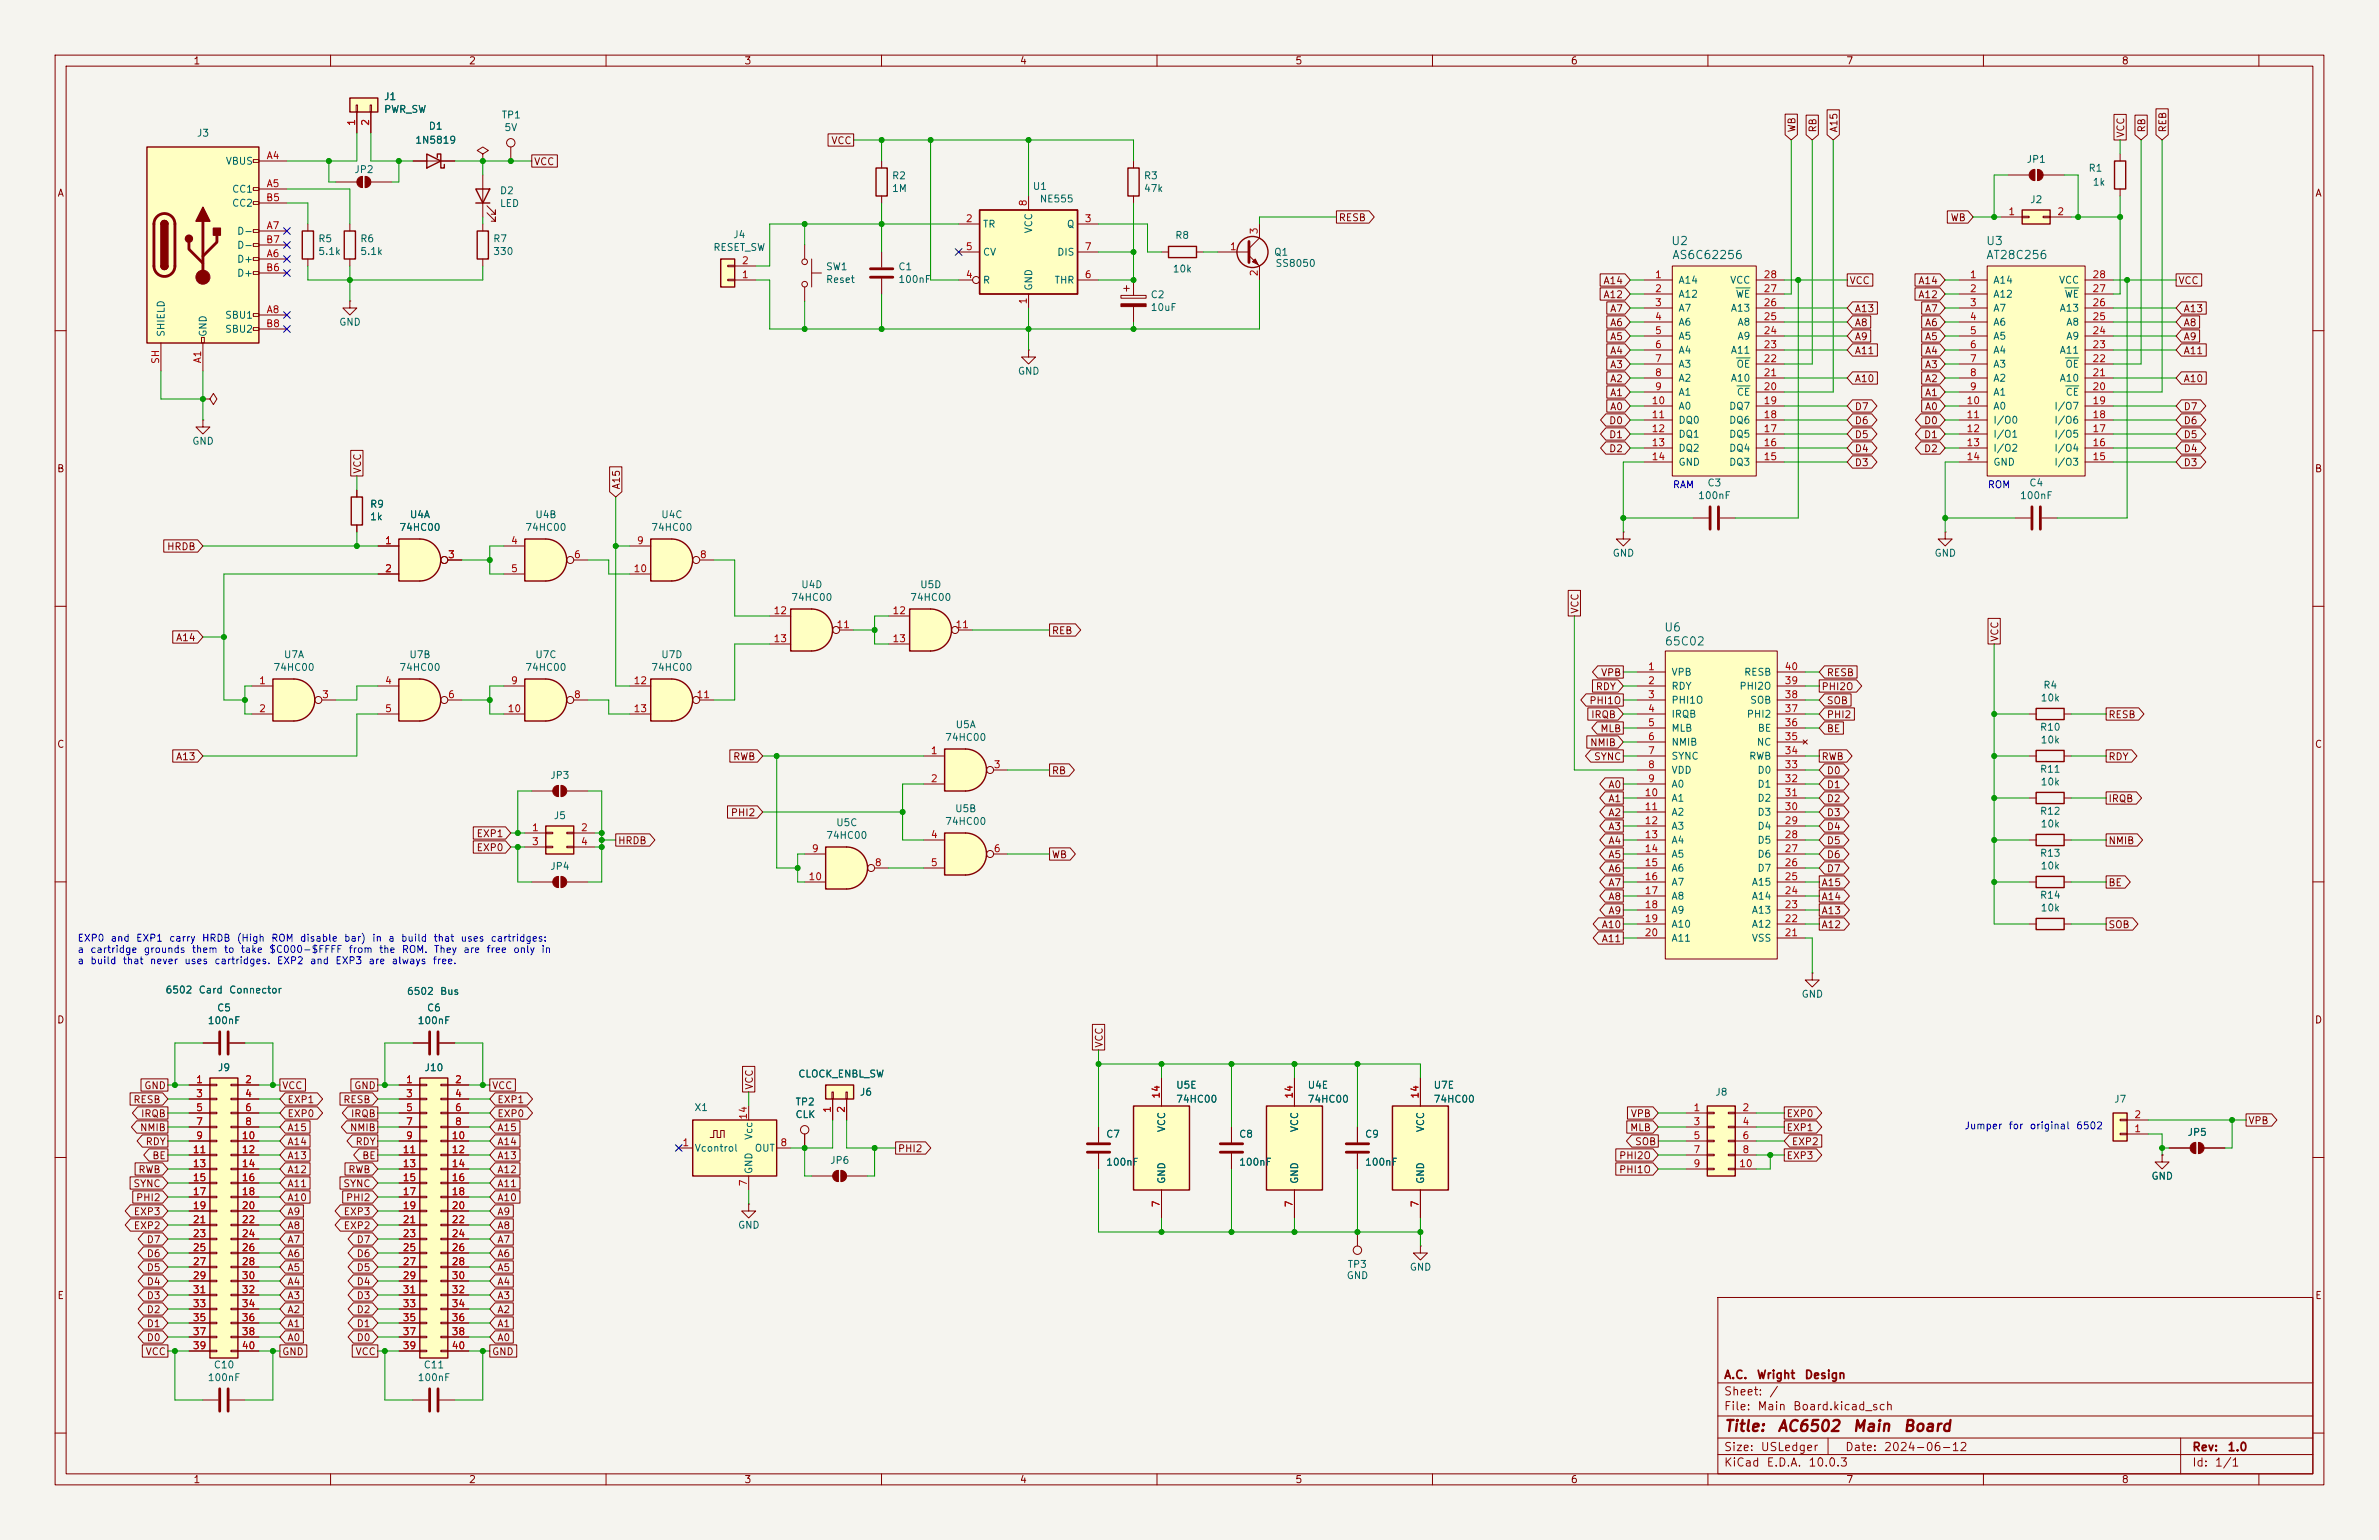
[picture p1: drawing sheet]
<svg xmlns="http://www.w3.org/2000/svg" width="432mm" height="279mm" viewBox="0 0 432 279" stroke-linecap="round" stroke-linejoin="round" font-family="sans-serif">
<defs><g id="words">
<g font-size="2" fill="#840000">
<text x="312.8" y="260.2">Title:</text>
<text x="322.5" y="260.2">AC6502</text>
<text x="336.1" y="260.2">Main</text>
<text x="345.3" y="260.2">Board</text>
</g>
<g font-size="1.5" fill="#006464">
<text x="303.2" y="44.8">U2</text>
<text x="303.4" y="47.4">AS6C62256</text>
<text x="360.4" y="44.8">U3</text>
<text x="360.4" y="47.4">AT28C256</text>
<text x="302" y="114.9">U6</text>
<text x="302.1" y="117.5">65C02</text>
</g>
<g font-size="1.5" fill="#840000">
<text x="312.8" y="250.5">A.C.</text>
<text x="318.8" y="250.5">Wright</text>
<text x="327.4" y="250.5">Design</text>
<text x="312.8" y="256.2">File:</text>
<text x="312.8" y="253.5">Sheet:</text>
<text x="318.9" y="256.2">Main</text>
<text x="321" y="253.5">/</text>
<text x="325.3" y="256.2">Board.kicad_sch</text>
<text x="312.8" y="263.6">Size:</text>
<text x="319.5" y="263.6">USLedger</text>
<text x="334.8" y="263.6">Date:</text>
<text x="341.8" y="263.6">2024-06-12</text>
<text x="397.8" y="263.6">Rev:</text>
<text x="404.2" y="263.6">1.0</text>
<text x="312.8" y="266.4">KiCad</text>
<text x="320.5" y="266.4">E.D.A.</text>
<text x="328.1" y="266.4">10.0.3</text>
<text x="397.8" y="266.4">Id:</text>
<text x="401.9" y="266.4">1/1</text>
</g>
<g font-size="1.3" fill="#840000">
<text x="35" y="12">1</text>
<text x="85" y="12">2</text>
<text x="135" y="12">3</text>
<text x="185" y="12">4</text>
<text x="235" y="12">5</text>
<text x="285" y="12">6</text>
<text x="335" y="12">7</text>
<text x="385" y="12">8</text>
<text x="150.8" y="26.5">VCC</text>
<text x="326.2" y="24.1" transform="rotate(-90 326.2 24.1)">WB</text>
<text x="330" y="24.1" transform="rotate(-90 330 24.1)">RB</text>
<text x="333.8" y="24.1" transform="rotate(-90 333.8 24.1)">A15</text>
<text x="385.9" y="25.1" transform="rotate(-90 385.9 25.1)">VCC</text>
<text x="389.7" y="24.1" transform="rotate(-90 389.7 24.1)">RB</text>
<text x="393.5" y="24.1" transform="rotate(-90 393.5 24.1)">REB</text>
<text x="10.3" y="36">A</text>
<text x="96.8" y="30.3">VCC</text>
<text x="420.1" y="36">A</text>
<text x="242.9" y="40.4">RESB</text>
<text x="353.9" y="40.4">WB</text>
<text x="290.9" y="51.9">A14</text>
<text x="335.6" y="51.9">VCC</text>
<text x="348.1" y="51.9">A14</text>
<text x="395.3" y="51.9">VCC</text>
<text x="290.9" y="54.4">A12</text>
<text x="292.1" y="56.9">A7</text>
<text x="292.1" y="59.5">A6</text>
<text x="336.5" y="56.9">A13</text>
<text x="336.5" y="59.5">A8</text>
<text x="348.1" y="54.4">A12</text>
<text x="349.3" y="59.5">A6</text>
<text x="349.3" y="56.9">A7</text>
<text x="396.2" y="56.9">A13</text>
<text x="396.2" y="59.5">A8</text>
<text x="292.1" y="62">A5</text>
<text x="292.1" y="64.6">A4</text>
<text x="336.5" y="64.6">A11</text>
<text x="336.5" y="62">A9</text>
<text x="349.3" y="62">A5</text>
<text x="349.3" y="64.6">A4</text>
<text x="396.2" y="64.6">A11</text>
<text x="396.2" y="62">A9</text>
<text x="292.1" y="69.6">A2</text>
<text x="292.1" y="67.1">A3</text>
<text x="336.5" y="69.6">A10</text>
<text x="349.3" y="69.6">A2</text>
<text x="349.3" y="67.1">A3</text>
<text x="396.2" y="69.6">A10</text>
<text x="292" y="77.3">D0</text>
<text x="292.1" y="72.2">A1</text>
<text x="292.1" y="74.7">A0</text>
<text x="336.5" y="77.3">D6</text>
<text x="336.5" y="74.7">D7</text>
<text x="349.1" y="77.3">D0</text>
<text x="349.3" y="72.2">A1</text>
<text x="349.3" y="74.7">A0</text>
<text x="396.2" y="77.3">D6</text>
<text x="396.2" y="74.7">D7</text>
<text x="292" y="82.3">D2</text>
<text x="292" y="79.8">D1</text>
<text x="336.5" y="82.3">D4</text>
<text x="336.5" y="79.8">D5</text>
<text x="349.1" y="79.8">D1</text>
<text x="349.1" y="82.3">D2</text>
<text x="396.2" y="79.8">D5</text>
<text x="396.2" y="82.3">D4</text>
<text x="10.3" y="86">B</text>
<text x="65.8" y="86" transform="rotate(-90 65.8 86)">VCC</text>
<text x="112.8" y="88.9" transform="rotate(-90 112.8 88.9)">A15</text>
<text x="336.5" y="84.9">D3</text>
<text x="396.2" y="84.9">D3</text>
<text x="420.1" y="86">B</text>
<text x="30.2" y="100.1">HRDB</text>
<text x="286.8" y="111.4" transform="rotate(-90 286.8 111.4)">VCC</text>
<text x="31.8" y="116.6">A14</text>
<text x="190.8" y="115.4">REB</text>
<text x="363" y="116.5" transform="rotate(-90 363 116.5)">VCC</text>
<text x="289.5" y="125.5">RDY</text>
<text x="290.5" y="123">VPB</text>
<text x="330.5" y="125.5">PHI2O</text>
<text x="331.5" y="123">RESB</text>
<text x="288.4" y="128.1">PHI1O</text>
<text x="288.7" y="130.6">IRQB</text>
<text x="331.5" y="128.1">SOB</text>
<text x="331.5" y="130.6">PHI2</text>
<text x="382.6" y="130.6">RESB</text>
<text x="10.3" y="136">C</text>
<text x="288.5" y="135.7">NMIB</text>
<text x="290.4" y="133.1">MLB</text>
<text x="331.5" y="133.1">BE</text>
<text x="420.1" y="136">C</text>
<text x="31.8" y="138.2">A13</text>
<text x="133" y="138.2">RWB</text>
<text x="190.8" y="140.8">RB</text>
<text x="289.2" y="138.2">SYNC</text>
<text x="291.8" y="143.3">A0</text>
<text x="330.5" y="138.2">RWB</text>
<text x="331.5" y="140.8">D0</text>
<text x="331.5" y="143.3">D1</text>
<text x="382.6" y="138.2">RDY</text>
<text x="132.5" y="148.4">PHI2</text>
<text x="291.8" y="145.8">A1</text>
<text x="291.8" y="148.4">A2</text>
<text x="331.5" y="145.8">D2</text>
<text x="331.5" y="148.4">D3</text>
<text x="382.6" y="145.8">IRQB</text>
<text x="86.4" y="152.2">EXP1</text>
<text x="86.4" y="154.7">EXP0</text>
<text x="112.1" y="153.5">HRDB</text>
<text x="291.8" y="153.5">A4</text>
<text x="291.8" y="150.9">A3</text>
<text x="331.5" y="150.9">D4</text>
<text x="331.5" y="153.5">D5</text>
<text x="382.6" y="153.5">NMIB</text>
<text x="190.8" y="156">WB</text>
<text x="291.8" y="156">A5</text>
<text x="291.8" y="158.5">A6</text>
<text x="291.8" y="161.1">A7</text>
<text x="330.5" y="161.1">A15</text>
<text x="331.5" y="158.5">D7</text>
<text x="331.5" y="156">D6</text>
<text x="382.6" y="161.1">BE</text>
<text x="291.8" y="166.2">A9</text>
<text x="291.8" y="163.6">A8</text>
<text x="330.5" y="163.6">A14</text>
<text x="330.5" y="166.2">A13</text>
<text x="290.6" y="171.2">A11</text>
<text x="290.6" y="168.7">A10</text>
<text x="330.5" y="168.7">A12</text>
<text x="382.6" y="168.7">SOB</text>
<text x="10.3" y="186">D</text>
<text x="420.1" y="186">D</text>
<text x="200.5" y="190.2" transform="rotate(-90 200.5 190.2)">VCC</text>
<text x="26.1" y="197.9">GND</text>
<text x="51.1" y="197.9">VCC</text>
<text x="64.2" y="197.9">GND</text>
<text x="89.2" y="197.9">VCC</text>
<text x="137" y="197.8" transform="rotate(-90 137 197.8)">VCC</text>
<text x="24.1" y="200.5">RESB</text>
<text x="25.5" y="203">IRQB</text>
<text x="52.1" y="203">EXP0</text>
<text x="52.1" y="200.5">EXP1</text>
<text x="62.2" y="200.5">RESB</text>
<text x="63.6" y="203">IRQB</text>
<text x="90.2" y="200.5">EXP1</text>
<text x="90.2" y="203">EXP0</text>
<text x="295.9" y="203">VPB</text>
<text x="324.2" y="203">EXP0</text>
<text x="25.3" y="205.5">NMIB</text>
<text x="26.3" y="208.1">RDY</text>
<text x="52.1" y="205.5">A15</text>
<text x="52.1" y="208.1">A14</text>
<text x="63.4" y="205.5">NMIB</text>
<text x="64.4" y="208.1">RDY</text>
<text x="90.2" y="205.5">A15</text>
<text x="90.2" y="208.1">A14</text>
<text x="162.9" y="209.3">PHI2</text>
<text x="295.8" y="205.5">MLB</text>
<text x="296.7" y="208.1">SOB</text>
<text x="324.2" y="205.5">EXP1</text>
<text x="325.1" y="208.1">EXP2</text>
<text x="408" y="204.3">VPB</text>
<text x="24.1" y="215.7">SYNC</text>
<text x="25" y="213.2">RWB</text>
<text x="27.5" y="210.6">BE</text>
<text x="52.1" y="215.7">A11</text>
<text x="52.1" y="213.2">A12</text>
<text x="52.1" y="210.6">A13</text>
<text x="62.2" y="215.7">SYNC</text>
<text x="63.1" y="213.2">RWB</text>
<text x="65.6" y="210.6">BE</text>
<text x="90.2" y="210.6">A13</text>
<text x="90.2" y="213.2">A12</text>
<text x="90.2" y="215.7">A11</text>
<text x="293.8" y="213.2">PHI1O</text>
<text x="293.8" y="210.6">PHI2O</text>
<text x="324.2" y="210.6">EXP3</text>
<text x="24.2" y="220.8">EXP3</text>
<text x="24.6" y="218.2">PHI2</text>
<text x="52.1" y="218.2">A10</text>
<text x="52.1" y="220.8">A9</text>
<text x="62.3" y="220.8">EXP3</text>
<text x="62.7" y="218.2">PHI2</text>
<text x="90.2" y="218.2">A10</text>
<text x="90.2" y="220.8">A9</text>
<text x="24.2" y="223.3">EXP2</text>
<text x="26.5" y="225.9">D7</text>
<text x="52.1" y="223.3">A8</text>
<text x="52.1" y="225.9">A7</text>
<text x="62.3" y="223.3">EXP2</text>
<text x="64.6" y="225.9">D7</text>
<text x="90.2" y="225.9">A7</text>
<text x="90.2" y="223.3">A8</text>
<text x="26.5" y="228.4">D6</text>
<text x="26.5" y="230.9">D5</text>
<text x="26.5" y="233.5">D4</text>
<text x="52.1" y="228.4">A6</text>
<text x="52.1" y="230.9">A5</text>
<text x="52.1" y="233.5">A4</text>
<text x="64.6" y="228.4">D6</text>
<text x="64.6" y="230.9">D5</text>
<text x="64.6" y="233.5">D4</text>
<text x="90.2" y="230.9">A5</text>
<text x="90.2" y="228.4">A6</text>
<text x="90.2" y="233.5">A4</text>
<text x="10.3" y="236">E</text>
<text x="26.5" y="236">D3</text>
<text x="26.5" y="238.6">D2</text>
<text x="52.1" y="236">A3</text>
<text x="52.1" y="238.6">A2</text>
<text x="64.6" y="236">D3</text>
<text x="64.6" y="238.6">D2</text>
<text x="90.2" y="238.6">A2</text>
<text x="90.2" y="236">A3</text>
<text x="420.1" y="236">E</text>
<text x="26.5" y="243.6">D0</text>
<text x="26.5" y="241.1">D1</text>
<text x="52.1" y="241.1">A1</text>
<text x="52.1" y="243.6">A0</text>
<text x="64.6" y="243.6">D0</text>
<text x="64.6" y="241.1">D1</text>
<text x="90.2" y="243.6">A0</text>
<text x="90.2" y="241.1">A1</text>
<text x="26.3" y="246.2">VCC</text>
<text x="51.1" y="246.2">GND</text>
<text x="64.4" y="246.2">VCC</text>
<text x="89.2" y="246.2">GND</text>
<text x="35" y="269.4">1</text>
<text x="85" y="269.4">2</text>
<text x="135" y="269.4">3</text>
<text x="185" y="269.4">4</text>
<text x="235" y="269.4">5</text>
<text x="285" y="269.4">6</text>
<text x="335" y="269.4">7</text>
<text x="385" y="269.4">8</text>
</g>
<g font-size="1.3" fill="#a90000">
<text x="64.7" y="22.9" transform="rotate(-90 64.7 22.9)">1</text>
<text x="67.3" y="22.9" transform="rotate(-90 67.3 22.9)">2</text>
<text x="48.3" y="29.2">A4</text>
<text x="48.3" y="34.3">A5</text>
<text x="48.2" y="36.8">B5</text>
<text x="48.3" y="41.9">A7</text>
<text x="175.2" y="40.6">2</text>
<text x="186.7" y="37.5" transform="rotate(-90 186.7 37.5)">8</text>
<text x="196.8" y="40.6">3</text>
<text x="364.4" y="39.3">1</text>
<text x="373.3" y="39.3">2</text>
<text x="48.2" y="44.4">B7</text>
<text x="48.3" y="47">A6</text>
<text x="175.2" y="45.7">5</text>
<text x="196.8" y="45.7">7</text>
<text x="223.1" y="45.7">1</text>
<text x="228.6" y="42.6" transform="rotate(-90 228.6 42.6)">3</text>
<text x="48.2" y="49.5">B6</text>
<text x="134.5" y="50.8">1</text>
<text x="134.5" y="48.2">2</text>
<text x="175.2" y="50.8">4</text>
<text x="196.8" y="50.8">6</text>
<text x="228.6" y="50.2" transform="rotate(-90 228.6 50.2)">2</text>
<text x="300.3" y="50.8">1</text>
<text x="300.3" y="53.3">2</text>
<text x="320" y="53.3">27</text>
<text x="320" y="50.8">28</text>
<text x="357.4" y="50.8">1</text>
<text x="357.4" y="53.3">2</text>
<text x="379.7" y="53.3">27</text>
<text x="379.7" y="50.8">28</text>
<text x="48.2" y="59.7">B8</text>
<text x="48.3" y="57.1">A8</text>
<text x="186.7" y="55.3" transform="rotate(-90 186.7 55.3)">1</text>
<text x="300.3" y="55.9">3</text>
<text x="300.3" y="58.4">4</text>
<text x="320" y="58.4">25</text>
<text x="320" y="55.9">26</text>
<text x="357.4" y="55.9">3</text>
<text x="357.4" y="58.4">4</text>
<text x="379.7" y="58.4">25</text>
<text x="379.7" y="55.9">26</text>
<text x="300.3" y="60.9">5</text>
<text x="300.3" y="63.5">6</text>
<text x="320" y="63.5">23</text>
<text x="320" y="60.9">24</text>
<text x="357.4" y="60.9">5</text>
<text x="357.4" y="63.5">6</text>
<text x="379.7" y="63.5">23</text>
<text x="379.7" y="60.9">24</text>
<text x="29.2" y="66.1" transform="rotate(-90 29.2 66.1)">SH</text>
<text x="36.8" y="66" transform="rotate(-90 36.8 66)">A1</text>
<text x="300.3" y="66">7</text>
<text x="300.3" y="68.6">8</text>
<text x="300.3" y="71.1">9</text>
<text x="320" y="71.1">20</text>
<text x="320" y="68.6">21</text>
<text x="320" y="66">22</text>
<text x="357.4" y="66">7</text>
<text x="357.4" y="68.6">8</text>
<text x="357.4" y="71.1">9</text>
<text x="379.7" y="71.1">20</text>
<text x="379.7" y="68.6">21</text>
<text x="379.7" y="66">22</text>
<text x="299.7" y="73.6">10</text>
<text x="299.7" y="76.2">11</text>
<text x="320" y="76.2">18</text>
<text x="320" y="73.6">19</text>
<text x="356.8" y="73.6">10</text>
<text x="356.8" y="76.2">11</text>
<text x="379.7" y="76.2">18</text>
<text x="379.7" y="73.6">19</text>
<text x="299.7" y="78.7">12</text>
<text x="299.7" y="81.3">13</text>
<text x="299.7" y="83.8">14</text>
<text x="320" y="83.8">15</text>
<text x="320" y="81.3">16</text>
<text x="320" y="78.7">17</text>
<text x="356.8" y="78.7">12</text>
<text x="356.8" y="81.3">13</text>
<text x="356.8" y="83.8">14</text>
<text x="379.7" y="83.8">15</text>
<text x="379.7" y="81.3">16</text>
<text x="379.7" y="78.7">17</text>
<text x="69.8" y="99">1</text>
<text x="81.2" y="101.6">3</text>
<text x="92.6" y="99">4</text>
<text x="104.1" y="101.6">6</text>
<text x="115.5" y="99">9</text>
<text x="126.9" y="101.6">8</text>
<text x="69.8" y="104.1">2</text>
<text x="92.6" y="104.1">5</text>
<text x="114.9" y="104.1">10</text>
<text x="140.3" y="111.7">12</text>
<text x="161.9" y="111.7">12</text>
<text x="140.3" y="116.8">13</text>
<text x="151.7" y="114.3">11</text>
<text x="161.9" y="116.8">13</text>
<text x="173.3" y="114.3">11</text>
<text x="46.9" y="124.4">1</text>
<text x="69.8" y="124.4">4</text>
<text x="92.6" y="124.4">9</text>
<text x="114.9" y="124.4">12</text>
<text x="299" y="121.9">1</text>
<text x="299" y="124.4">2</text>
<text x="323.8" y="124.4">39</text>
<text x="323.8" y="121.9">40</text>
<text x="46.9" y="129.5">2</text>
<text x="58.3" y="127">3</text>
<text x="69.8" y="129.5">5</text>
<text x="81.2" y="127">6</text>
<text x="92" y="129.5">10</text>
<text x="104.1" y="127">8</text>
<text x="114.9" y="129.5">13</text>
<text x="126.3" y="127">11</text>
<text x="299" y="127">3</text>
<text x="299" y="129.5">4</text>
<text x="323.8" y="129.5">37</text>
<text x="323.8" y="127">38</text>
<text x="168.8" y="137.1">1</text>
<text x="299" y="132.1">5</text>
<text x="299" y="134.6">6</text>
<text x="299" y="137.1">7</text>
<text x="323.8" y="137.1">34</text>
<text x="323.8" y="134.6">35</text>
<text x="323.8" y="132.1">36</text>
<text x="168.8" y="142.2">2</text>
<text x="180.3" y="139.7">3</text>
<text x="299" y="139.7">8</text>
<text x="299" y="142.2">9</text>
<text x="323.8" y="142.2">32</text>
<text x="323.8" y="139.7">33</text>
<text x="298.4" y="144.8">10</text>
<text x="298.4" y="147.3">11</text>
<text x="298.4" y="149.8">12</text>
<text x="323.8" y="149.8">29</text>
<text x="323.8" y="147.3">30</text>
<text x="323.8" y="144.8">31</text>
<text x="96.4" y="151.1">1</text>
<text x="96.4" y="153.6">3</text>
<text x="105.3" y="151.1">2</text>
<text x="105.3" y="153.6">4</text>
<text x="147.2" y="154.9">9</text>
<text x="168.8" y="152.4">4</text>
<text x="180.3" y="154.9">6</text>
<text x="298.4" y="152.4">13</text>
<text x="298.4" y="154.9">14</text>
<text x="323.8" y="154.9">27</text>
<text x="323.8" y="152.4">28</text>
<text x="146.6" y="160">10</text>
<text x="158.7" y="157.5">8</text>
<text x="168.8" y="157.5">5</text>
<text x="298.4" y="157.5">15</text>
<text x="298.4" y="160">16</text>
<text x="323.8" y="160">25</text>
<text x="323.8" y="157.5">26</text>
<text x="298.4" y="162.5">17</text>
<text x="298.4" y="165.1">18</text>
<text x="298.4" y="167.6">19</text>
<text x="323.8" y="167.6">22</text>
<text x="323.8" y="165.1">23</text>
<text x="323.8" y="162.5">24</text>
<text x="298.4" y="170.2">20</text>
<text x="323.8" y="170.2">21</text>
<text x="35.5" y="196.8">1</text>
<text x="44.4" y="196.8">2</text>
<text x="73.6" y="196.8">1</text>
<text x="82.5" y="196.8">2</text>
<text x="35.5" y="199.4">3</text>
<text x="35.5" y="201.9">5</text>
<text x="44.4" y="199.4">4</text>
<text x="44.4" y="201.9">6</text>
<text x="73.6" y="199.4">3</text>
<text x="73.6" y="201.9">5</text>
<text x="82.5" y="199.4">4</text>
<text x="82.5" y="201.9">6</text>
<text x="135.9" y="203.2" transform="rotate(-90 135.9 203.2)">14</text>
<text x="151.1" y="202" transform="rotate(-90 151.1 202)">1</text>
<text x="153.6" y="202" transform="rotate(-90 153.6 202)">2</text>
<text x="210.8" y="199.4" transform="rotate(-90 210.8 199.4)">14</text>
<text x="234.9" y="199.4" transform="rotate(-90 234.9 199.4)">14</text>
<text x="257.8" y="199.4" transform="rotate(-90 257.8 199.4)">14</text>
<text x="307.3" y="201.9">1</text>
<text x="316.2" y="201.9">2</text>
<text x="387.3" y="203.2">2</text>
<text x="34.9" y="209.5">11</text>
<text x="35.5" y="204.4">7</text>
<text x="35.5" y="207">9</text>
<text x="43.8" y="207">10</text>
<text x="43.8" y="209.5">12</text>
<text x="44.4" y="204.4">8</text>
<text x="73" y="209.5">11</text>
<text x="73.6" y="204.4">7</text>
<text x="73.6" y="207">9</text>
<text x="81.9" y="207">10</text>
<text x="81.9" y="209.5">12</text>
<text x="82.5" y="204.4">8</text>
<text x="123.8" y="208.3">1</text>
<text x="141.5" y="208.3">8</text>
<text x="307.3" y="204.4">3</text>
<text x="307.3" y="207">5</text>
<text x="307.3" y="209.5">7</text>
<text x="316.2" y="204.4">4</text>
<text x="316.2" y="207">6</text>
<text x="316.2" y="209.5">8</text>
<text x="387.3" y="205.7">1</text>
<text x="34.9" y="212.1">13</text>
<text x="34.9" y="214.6">15</text>
<text x="43.8" y="212.1">14</text>
<text x="43.8" y="214.6">16</text>
<text x="73" y="212.1">13</text>
<text x="73" y="214.6">15</text>
<text x="81.9" y="212.1">14</text>
<text x="81.9" y="214.6">16</text>
<text x="135.9" y="215.3" transform="rotate(-90 135.9 215.3)">7</text>
<text x="307.3" y="212.1">9</text>
<text x="315.6" y="212.1">10</text>
<text x="34.9" y="217.1">17</text>
<text x="34.9" y="219.7">19</text>
<text x="43.8" y="217.1">18</text>
<text x="43.8" y="219.7">20</text>
<text x="73" y="217.1">17</text>
<text x="73" y="219.7">19</text>
<text x="81.9" y="217.1">18</text>
<text x="81.9" y="219.7">20</text>
<text x="210.8" y="219.1" transform="rotate(-90 210.8 219.1)">7</text>
<text x="234.9" y="219.1" transform="rotate(-90 234.9 219.1)">7</text>
<text x="257.8" y="219.1" transform="rotate(-90 257.8 219.1)">7</text>
<text x="34.9" y="222.2">21</text>
<text x="34.9" y="224.8">23</text>
<text x="34.9" y="227.3">25</text>
<text x="43.8" y="222.2">22</text>
<text x="43.8" y="224.8">24</text>
<text x="43.8" y="227.3">26</text>
<text x="73" y="222.2">21</text>
<text x="73" y="224.8">23</text>
<text x="73" y="227.3">25</text>
<text x="81.9" y="222.2">22</text>
<text x="81.9" y="224.8">24</text>
<text x="81.9" y="227.3">26</text>
<text x="34.9" y="229.8">27</text>
<text x="34.9" y="232.4">29</text>
<text x="43.8" y="229.8">28</text>
<text x="43.8" y="232.4">30</text>
<text x="73" y="229.8">27</text>
<text x="73" y="232.4">29</text>
<text x="81.9" y="229.8">28</text>
<text x="81.9" y="232.4">30</text>
<text x="34.9" y="234.9">31</text>
<text x="34.9" y="237.5">33</text>
<text x="43.8" y="234.9">32</text>
<text x="43.8" y="237.5">34</text>
<text x="73" y="234.9">31</text>
<text x="73" y="237.5">33</text>
<text x="81.9" y="234.9">32</text>
<text x="81.9" y="237.5">34</text>
<text x="34.9" y="240">35</text>
<text x="34.9" y="242.5">37</text>
<text x="34.9" y="245.1">39</text>
<text x="43.8" y="240">36</text>
<text x="43.8" y="242.5">38</text>
<text x="43.8" y="245.1">40</text>
<text x="73" y="240">35</text>
<text x="73" y="242.5">37</text>
<text x="73" y="245.1">39</text>
<text x="81.9" y="240">36</text>
<text x="81.9" y="242.5">38</text>
<text x="81.9" y="245.1">40</text>
</g>
<g font-size="1.3" fill="#006464">
<text x="69.6" y="18.5">J1</text>
<text x="69.6" y="20.8">PWR_SW</text>
<text x="77.7" y="23.8">D1</text>
<text x="90.9" y="21.8">TP1</text>
<text x="35.6" y="25.1">J3</text>
<text x="75.3" y="26.4">1N5819</text>
<text x="91.4" y="24.1">5V</text>
<text x="367.7" y="29.9">JP1</text>
<text x="40.9" y="30.2">VBUS</text>
<text x="42" y="35.3">CC1</text>
<text x="64.2" y="31.7">JP2</text>
<text x="90.6" y="35.5">D2</text>
<text x="161.8" y="32.8">R2</text>
<text x="161.8" y="35.1">1M</text>
<text x="187.4" y="34.8">U1</text>
<text x="207.5" y="32.8">R3</text>
<text x="207.5" y="35.1">47k</text>
<text x="379" y="31.5">R1</text>
<text x="379.7" y="34">1k</text>
<text x="42" y="37.8">CC2</text>
<text x="90.6" y="37.9">LED</text>
<text x="178.3" y="41.6">TR</text>
<text x="188.6" y="37">NE555</text>
<text x="193.5" y="41.6">Q</text>
<text x="368.4" y="37.2">J2</text>
<text x="42.9" y="48">D+</text>
<text x="42.9" y="42.9">D-</text>
<text x="42.9" y="45.4">D-</text>
<text x="57.7" y="44.3">R5</text>
<text x="57.7" y="46.6">5.1k</text>
<text x="65.3" y="44.3">R6</text>
<text x="65.3" y="46.6">5.1k</text>
<text x="89.4" y="44.3">R7</text>
<text x="89.4" y="46.6">330</text>
<text x="129.4" y="45.8">RESET_SW</text>
<text x="133" y="43.5">J4</text>
<text x="178.3" y="46.7">CV</text>
<text x="187.7" y="42.4" transform="rotate(-90 187.7 42.4)">VCC</text>
<text x="191.8" y="46.7">DIS</text>
<text x="213.2" y="43.6">R8</text>
<text x="231.1" y="46.7">Q1</text>
<text x="42.9" y="50.5">D+</text>
<text x="149.8" y="49.3">SW1</text>
<text x="149.8" y="51.6">Reset</text>
<text x="163" y="49.3">C1</text>
<text x="163" y="51.6">100nF</text>
<text x="178.3" y="51.8">R</text>
<text x="187.7" y="52.8" transform="rotate(-90 187.7 52.8)">GND</text>
<text x="191.3" y="51.8">THR</text>
<text x="212.7" y="49.7">10k</text>
<text x="231.4" y="48.7">SS8050</text>
<text x="304.5" y="51.8">A14</text>
<text x="313.9" y="51.8">VCC</text>
<text x="361.7" y="51.8">A14</text>
<text x="373.6" y="51.8">VCC</text>
<text x="40.8" y="58.1">SBU1</text>
<text x="61.5" y="59.4">GND</text>
<text x="208.7" y="54.4">C2</text>
<text x="208.7" y="56.7">10uF</text>
<text x="304.5" y="54.3">A12</text>
<text x="304.5" y="56.9">A7</text>
<text x="304.5" y="59.4">A6</text>
<text x="314" y="56.9">A13</text>
<text x="315" y="54.3">WE</text>
<text x="315.3" y="59.4">A8</text>
<text x="361.7" y="54.3">A12</text>
<text x="361.7" y="56.9">A7</text>
<text x="361.7" y="59.4">A6</text>
<text x="373.7" y="56.9">A13</text>
<text x="374.6" y="54.3">WE</text>
<text x="374.9" y="59.4">A8</text>
<text x="30.2" y="61.2" transform="rotate(-90 30.2 61.2)">SHIELD</text>
<text x="37.8" y="61.2" transform="rotate(-90 37.8 61.2)">GND</text>
<text x="40.8" y="60.7">SBU2</text>
<text x="304.5" y="61.9">A5</text>
<text x="304.5" y="64.5">A4</text>
<text x="314" y="64.5">A11</text>
<text x="315.3" y="61.9">A9</text>
<text x="361.7" y="61.9">A5</text>
<text x="361.7" y="64.5">A4</text>
<text x="373.7" y="64.5">A11</text>
<text x="374.9" y="61.9">A9</text>
<text x="184.7" y="68.3">GND</text>
<text x="304.5" y="67">A3</text>
<text x="304.5" y="69.6">A2</text>
<text x="314" y="69.6">A10</text>
<text x="315.1" y="67">OE</text>
<text x="361.7" y="67">A3</text>
<text x="361.7" y="69.6">A2</text>
<text x="373.7" y="69.6">A10</text>
<text x="374.8" y="67">OE</text>
<text x="304.5" y="72.1">A1</text>
<text x="304.5" y="74.6">A0</text>
<text x="304.5" y="77.2">DQ0</text>
<text x="313.7" y="77.2">DQ6</text>
<text x="313.7" y="74.6">DQ7</text>
<text x="315.1" y="72.1">CE</text>
<text x="361.7" y="72.1">A1</text>
<text x="361.7" y="74.6">A0</text>
<text x="361.7" y="77.2">I/O0</text>
<text x="372.8" y="77.2">I/O6</text>
<text x="372.8" y="74.6">I/O7</text>
<text x="374.8" y="72.1">CE</text>
<text x="34.8" y="81">GND</text>
<text x="304.5" y="79.7">DQ1</text>
<text x="304.5" y="82.3">DQ2</text>
<text x="313.7" y="82.3">DQ4</text>
<text x="313.7" y="79.7">DQ5</text>
<text x="361.7" y="79.7">I/O1</text>
<text x="361.7" y="82.3">I/O2</text>
<text x="372.8" y="82.3">I/O4</text>
<text x="372.8" y="79.7">I/O5</text>
<text x="304.5" y="84.8">GND</text>
<text x="309.8" y="88.6">C3</text>
<text x="313.7" y="84.8">DQ3</text>
<text x="361.7" y="84.8">GND</text>
<text x="368.2" y="88.6">C4</text>
<text x="372.8" y="84.8">I/O3</text>
<text x="67.1" y="92.4">R9</text>
<text x="67.1" y="94.7">1k</text>
<text x="74.3" y="94.3">U4A</text>
<text x="97.1" y="94.3">U4B</text>
<text x="119.9" y="94.3">U4C</text>
<text x="308.1" y="90.9">100nF</text>
<text x="366.5" y="90.9">100nF</text>
<text x="72.4" y="96.6">74HC00</text>
<text x="95.2" y="96.6">74HC00</text>
<text x="118.1" y="96.6">74HC00</text>
<text x="292.6" y="101.3">GND</text>
<text x="351" y="101.3">GND</text>
<text x="145.3" y="107">U4D</text>
<text x="166.9" y="107">U5D</text>
<text x="143.5" y="109.3">74HC00</text>
<text x="165.1" y="109.3">74HC00</text>
<text x="51.4" y="119.7">U7A</text>
<text x="74.2" y="119.7">U7B</text>
<text x="97.1" y="119.7">U7C</text>
<text x="119.9" y="119.7">U7D</text>
<text x="49.5" y="122">74HC00</text>
<text x="72.4" y="122">74HC00</text>
<text x="95.2" y="122">74HC00</text>
<text x="118.1" y="122">74HC00</text>
<text x="303.3" y="122.9">VPB</text>
<text x="303.3" y="125.4">RDY</text>
<text x="315.6" y="125.4">PHI2O</text>
<text x="316.5" y="122.9">RESB</text>
<text x="370.8" y="125.3">R4</text>
<text x="303.3" y="128">PHI1O</text>
<text x="303.3" y="130.5">IRQB</text>
<text x="316.9" y="130.5">PHI2</text>
<text x="317.6" y="128">SOB</text>
<text x="370.3" y="127.6">10k</text>
<text x="171.4" y="134.7">74HC00</text>
<text x="173.3" y="132.4">U5A</text>
<text x="303.3" y="133.1">MLB</text>
<text x="303.3" y="135.6">NMIB</text>
<text x="318.8" y="135.6">NC</text>
<text x="318.9" y="133.1">BE</text>
<text x="370.2" y="132.9">R10</text>
<text x="370.3" y="135.2">10k</text>
<text x="99.8" y="141.6">JP3</text>
<text x="303.3" y="138.1">SYNC</text>
<text x="303.3" y="140.7">VDD</text>
<text x="303.3" y="143.2">A0</text>
<text x="317.4" y="138.1">RWB</text>
<text x="318.9" y="143.2">D1</text>
<text x="318.9" y="140.7">D0</text>
<text x="370.2" y="140.5">R11</text>
<text x="370.3" y="142.8">10k</text>
<text x="100.4" y="148.9">J5</text>
<text x="171.4" y="150">74HC00</text>
<text x="173.3" y="147.7">U5B</text>
<text x="303.3" y="145.8">A1</text>
<text x="303.3" y="148.3">A2</text>
<text x="318.9" y="148.3">D3</text>
<text x="318.9" y="145.8">D2</text>
<text x="370.2" y="148.1">R12</text>
<text x="149.8" y="152.5">74HC00</text>
<text x="151.7" y="150.2">U5C</text>
<text x="303.3" y="150.8">A3</text>
<text x="303.3" y="153.4">A4</text>
<text x="303.3" y="155.9">A5</text>
<text x="318.9" y="155.9">D6</text>
<text x="318.9" y="153.4">D5</text>
<text x="318.9" y="150.8">D4</text>
<text x="370.2" y="155.7">R13</text>
<text x="370.3" y="150.4">10k</text>
<text x="99.8" y="158.1">JP4</text>
<text x="303.3" y="158.5">A6</text>
<text x="303.3" y="161">A7</text>
<text x="317.9" y="161">A15</text>
<text x="318.9" y="158.5">D7</text>
<text x="370.3" y="158">10k</text>
<text x="303.3" y="163.5">A8</text>
<text x="303.3" y="166.1">A9</text>
<text x="317.9" y="166.1">A13</text>
<text x="317.9" y="163.5">A14</text>
<text x="370.2" y="163.4">R14</text>
<text x="370.3" y="165.7">10k</text>
<text x="303.3" y="168.6">A10</text>
<text x="303.3" y="171.2">A11</text>
<text x="317.9" y="171.2">VSS</text>
<text x="317.9" y="168.6">A12</text>
<text x="29.9" y="180.5">6502</text>
<text x="36" y="180.5">Card</text>
<text x="39.3" y="183.8">C5</text>
<text x="41.5" y="180.5">Connector</text>
<text x="73.8" y="180.8">6502</text>
<text x="77.4" y="183.8">C6</text>
<text x="79.8" y="180.8">Bus</text>
<text x="326.9" y="181.3">GND</text>
<text x="37.6" y="186.1">100nF</text>
<text x="75.7" y="186.1">100nF</text>
<text x="39.4" y="194.6">J9</text>
<text x="76.9" y="194.6">J10</text>
<text x="144.8" y="195.8">CLOCK_ENBL_SW</text>
<text x="213.4" y="197.8">U5E</text>
<text x="237.2" y="197.8">U4E</text>
<text x="260.1" y="197.8">U7E</text>
<text x="125.9" y="201.9">X1</text>
<text x="144.3" y="200.9">TP2</text>
<text x="144.3" y="203.2">CLK</text>
<text x="156" y="199.1">J6</text>
<text x="213.4" y="200.4">74HC00</text>
<text x="237.2" y="200.4">74HC00</text>
<text x="260.1" y="200.4">74HC00</text>
<text x="311.2" y="199.1">J8</text>
<text x="383.6" y="200.4">J7</text>
<text x="126" y="209.3">Vcontrol</text>
<text x="136.9" y="206.9" transform="rotate(-90 136.9 206.9)">Vcc</text>
<text x="136.9" y="209.3">OUT</text>
<text x="200.7" y="206.7">C7</text>
<text x="211.8" y="205.5" transform="rotate(-90 211.8 205.5)">VCC</text>
<text x="224.8" y="206.7">C8</text>
<text x="235.9" y="205.5" transform="rotate(-90 235.9 205.5)">VCC</text>
<text x="247.7" y="206.7">C9</text>
<text x="258.8" y="205.5" transform="rotate(-90 258.8 205.5)">VCC</text>
<text x="397" y="206.4">JP5</text>
<text x="136.9" y="213.1" transform="rotate(-90 136.9 213.1)">GND</text>
<text x="150.6" y="211.5">JP6</text>
<text x="200.7" y="211.8">100nF</text>
<text x="211.8" y="214.9" transform="rotate(-90 211.8 214.9)">GND</text>
<text x="224.8" y="211.8">100nF</text>
<text x="235.9" y="214.9" transform="rotate(-90 235.9 214.9)">GND</text>
<text x="247.7" y="211.8">100nF</text>
<text x="258.8" y="214.9" transform="rotate(-90 258.8 214.9)">GND</text>
<text x="390.4" y="214.3">GND</text>
<text x="133.9" y="223.2">GND</text>
<text x="244.3" y="232.4">GND</text>
<text x="244.5" y="230.3">TP3</text>
<text x="255.8" y="230.8">GND</text>
<text x="37.6" y="250.9">100nF</text>
<text x="38.7" y="248.6">C10</text>
<text x="75.7" y="250.9">100nF</text>
<text x="76.8" y="248.6">C11</text>
</g>
<g font-size="1.3" fill="#0000c2">
<text x="303.5" y="88.9">RAM</text>
<text x="360.7" y="88.9">ROM</text>
<text x="14" y="171.1">EXP0</text>
<text x="14" y="173.2">a</text>
<text x="16.3" y="173.2">cartridge</text>
<text x="20" y="171.1">and</text>
<text x="24.6" y="171.1">EXP1</text>
<text x="26" y="173.2">grounds</text>
<text x="30.6" y="171.1">carry</text>
<text x="34.7" y="173.2">them</text>
<text x="36.6" y="171.1">HRDB</text>
<text x="40.5" y="173.2">to</text>
<text x="42.9" y="171.1">(High</text>
<text x="43.6" y="173.2">take</text>
<text x="48.8" y="173.2">$C000-$FFFF</text>
<text x="49.1" y="171.1">ROM</text>
<text x="54.3" y="171.1">disable</text>
<text x="62.3" y="171.1">bar)</text>
<text x="63.2" y="173.2">from</text>
<text x="67.4" y="171.1">in</text>
<text x="68.7" y="173.2">the</text>
<text x="70.4" y="171.1">a</text>
<text x="72.7" y="171.1">build</text>
<text x="72.8" y="173.2">ROM.</text>
<text x="78.6" y="171.1">that</text>
<text x="78.7" y="173.2">They</text>
<text x="83.5" y="171.1">uses</text>
<text x="84" y="173.2">are</text>
<text x="88.2" y="173.2">free</text>
<text x="89" y="171.1">cartridges:</text>
<text x="93.1" y="173.2">only</text>
<text x="98.2" y="173.2">in</text>
<text x="14" y="175.2">a</text>
<text x="16.3" y="175.2">build</text>
<text x="22.2" y="175.2">that</text>
<text x="27.1" y="175.2">never</text>
<text x="33.3" y="175.2">uses</text>
<text x="38.8" y="175.2">cartridges.</text>
<text x="50.1" y="175.2">EXP2</text>
<text x="56.2" y="175.2">and</text>
<text x="60.8" y="175.2">EXP3</text>
<text x="66.8" y="175.2">are</text>
<text x="71" y="175.2">always</text>
<text x="78.4" y="175.2">free.</text>
<text x="356.5" y="205.2">Jumper</text>
<text x="364.5" y="205.2">for</text>
<text x="368.3" y="205.2">original</text>
<text x="376.7" y="205.2">6502</text>
</g>
</g></defs>
<path d="M0 0h431.8v279.4h-431.8z" fill="#f5f4ef" stroke="#f5f4ef" stroke-width=".18"/>
<g fill="none" stroke="#840000" stroke-width=".18">
<path d="M10 10h411.8v259.4h-411.8zM12 12h407.8v255.4h-407.8zM60 10v2M110 10v2M160 10v2M210 10v2M260 10v2M310 10v2M360 10v2M410 10v2M10 60h2M419.8 60h2"/>
<path d="M10 110h2M419.8 110h2M10 160h2M419.8 160h2M10 210h2M419.8 210h2M311.8 235.4h108v32h-108zM10 260h2M311.8 256.9h108M311.8 250.9h108M419.8 260h2M60 267.4v2"/>
<path d="M110 267.4v2M160 267.4v2M210 267.4v2M260 267.4v2M310 267.4v2M311.8 263.9h108M311.8 260.9h108M331.8 260.9v3M360 267.4v2M395.8 260.9v6.5M410 267.4v2"/>
</g>
<path d="M99.1 97.8a3.8 3.8 0 0 1 3.8 3.8 3.8 3.8 0 0 1-3.8 3.8z" fill="#ffffc2" stroke="#ffffc2" stroke-width=".18"/>
<path d="M95.2 97.8h3.9v7.6h-3.9z" fill="#ffffc2"/>
<path d="M95.2 97.8h3.9a3.8 3.8 0 0 1 3.8 3.8 3.8 3.8 0 0 1-3.8 3.8h-3.9zM369.6 128.5h5v2.1h-5zM369.6 136.1h5v2.1h-5zM369.6 143.8h5v2h-5zM369.6 151.4h5v2h-5z" fill="none" stroke="#840000" stroke-width=".25"/>
<g fill="none" stroke="#840000" stroke-width=".18">
<path d="M91.4 99.1h3.8M294.6 96.5v1.3h1.3l-1.3 1.3-1.2-1.3h1.2M294.6 96.5h.1M307.3 94h2.8M312.2 94h2.8M91.4 104.1h3.8M104.1 101.6h2.6M368.3 129.5h1.3M368.3 137.2h1.3M374.6 129.5h1.3M374.6 137.2h1.3M368.3 144.8h1.3"/>
<path d="M368.3 152.4h1.3M374.6 144.8h1.3M374.6 152.4h1.3"/>
<circle cx="103.5" cy="101.6" r=".63"/>
</g>
<path d="M310.4 91.9v4.1M311.9 91.9v4.1" fill="none" stroke="#840000" stroke-width=".51"/>
<path d="M121.9 97.8a3.8 3.8 0 0 1 3.8 3.8 3.8 3.8 0 0 1-3.8 3.8z" fill="#ffffc2" stroke="#ffffc2" stroke-width=".18"/>
<path d="M118.1 97.8h3.8v7.6h-3.8z" fill="#ffffc2"/>
<path d="M118.1 97.8h3.8a3.8 3.8 0 0 1 3.8 3.8 3.8 3.8 0 0 1-3.8 3.8h-3.8z" fill="none" stroke="#840000" stroke-width=".25"/>
<g fill="none" stroke="#840000" stroke-width=".18">
<path d="M114.3 99.1h3.8M114.3 104.1h3.8M127 101.6h2.5"/>
<circle cx="126.4" cy="101.6" r=".63"/>
</g>
<path d="M303.5 48.3h15.3v38.1h-15.3z" fill="#ffffc2"/>
<g fill="none" stroke="#840000" stroke-width=".18">
<path d="M364.5 31.8h3.8M369.3 30.7v2.1M369.8 30.7v2.1M370.8 31.8h3.8M298.4 50.8h5.1M298.4 53.3h5.1M298.4 55.9h5.1M298.4 58.4h5.1M303.5 48.3h15.3v38.1h-15.3zM318.8 50.8h5M318.8 53.3h5M318.8 55.9h5"/>
<path d="M318.8 58.4h5M298.4 61h5.1M298.4 63.5h5.1M298.4 66h5.1M298.4 68.6h5.1M298.4 71.1h5.1M298.4 73.7h5.1M298.4 76.2h5.1M298.4 78.7h5.1M318.8 61h5M318.8 63.5h5M318.8 66h5"/>
<path d="M318.8 68.6h5M318.8 71.1h5M318.8 73.7h5M318.8 76.2h5M318.8 78.7h5M298.4 81.3h5.1M298.4 83.8h5.1M318.8 81.3h5M318.8 83.8h5"/>
</g>
<path d="M315.1 52.2h2.5M315.2 64.9h2.4M315.3 70h2.3" fill="none" stroke="#006464" stroke-width=".18"/>
<g fill="#840000" stroke="#840000" stroke-width=".18">
<path d="M368.6 31l.7-.3v2.1a1.02 1.02 0 0 1-.9-.7 1.02 1.02 0 0 1 .2-1.1z"/>
<path d="M369.8 30.7a1.02 1.02 0 0 1 1 1.1 1.02 1.02 0 0 1-1 1z"/>
</g>
<path d="M367 38.1h5.1v2.5h-5.1z" fill="#ffffc2"/>
<path d="M367 38.1h5.1v2.5h-5.1zM383.8 29.2h2v5.1h-2z" fill="none" stroke="#840000" stroke-width=".25"/>
<path d="M363.2 39.4h3.8M367 39.2h1.3v.3h-1.3zM370.8 39.2h1.3v.3h-1.3zM372.1 39.4h3.8M384.8 27.9v1.3M384.8 34.3v1.3" fill="none" stroke="#840000" stroke-width=".18"/>
<path d="M175.3 135.9a3.8 3.8 0 0 1 3.8 3.8 3.8 3.8 0 0 1-3.8 3.8z" fill="#ffffc2" stroke="#ffffc2" stroke-width=".18"/>
<path d="M171.4 135.9h3.9v7.6h-3.9z" fill="#ffffc2"/>
<path d="M171.4 135.9h3.9a3.8 3.8 0 0 1 3.8 3.8 3.8 3.8 0 0 1-3.8 3.8h-3.9z" fill="none" stroke="#840000" stroke-width=".25"/>
<g fill="none" stroke="#840000" stroke-width=".18">
<path d="M167.6 137.2h3.8M180.3 139.7h2.6M167.6 142.2h3.8"/>
<circle cx="179.7" cy="139.7" r=".63"/>
</g>
<path d="M147.3 110.5a3.8 3.8 0 0 1 3.8 3.8 3.8 3.8 0 0 1-3.8 3.8z" fill="#ffffc2" stroke="#ffffc2" stroke-width=".18"/>
<path d="M143.5 110.5h3.8v7.6h-3.8z" fill="#ffffc2"/>
<path d="M143.5 110.5h3.8a3.8 3.8 0 0 1 3.8 3.8 3.8 3.8 0 0 1-3.8 3.8h-3.8z" fill="none" stroke="#840000" stroke-width=".25"/>
<g fill="none" stroke="#840000" stroke-width=".18">
<path d="M139.7 111.8h3.8M139.7 116.8h3.8M152.4 114.3h2.5"/>
<circle cx="151.8" cy="114.3" r=".63"/>
</g>
<path d="M168.9 110.5a3.8 3.8 0 0 1 3.8 3.8 3.8 3.8 0 0 1-3.8 3.8z" fill="#ffffc2" stroke="#ffffc2" stroke-width=".18"/>
<path d="M165.1 110.5h3.8v7.6h-3.8z" fill="#ffffc2"/>
<path d="M165.1 110.5h3.8a3.8 3.8 0 0 1 3.8 3.8 3.8 3.8 0 0 1-3.8 3.8h-3.8z" fill="none" stroke="#840000" stroke-width=".25"/>
<g fill="none" stroke="#840000" stroke-width=".18">
<path d="M161.3 111.8h3.8M161.3 116.8h3.8M174 114.3h2.5M246.4 223.5v2.6M257.8 226.1v1.2h1.3l-1.3 1.3-1.3-1.3h1.3M257.8 226.1h.1"/>
<circle cx="173.4" cy="114.3" r=".63"/>
<circle cx="246.4" cy="226.8" r=".76"/>
</g>
<path d="M252.7 200.7h10.2v15.2h-10.2z" fill="#ffffc2"/>
<path d="M369.6 159h5v2h-5zM252.7 200.7h10.2v15.2h-10.2z" fill="none" stroke="#840000" stroke-width=".25"/>
<path d="M368.3 160h1.3M374.6 160h1.3M257.8 195.6v5.1M257.8 215.9v5.1" fill="none" stroke="#840000" stroke-width=".18"/>
<path d="M383.5 201.9h2.6v5.1h-2.6z" fill="#ffffc2"/>
<g fill="none" stroke="#840000" stroke-width=".25">
<path d="M212.1 44.7h5.1v2h-5.1zM383.5 201.9h2.6v5.1h-2.6z"/>
<circle cx="227.3" cy="45.7" r="2.82"/>
</g>
<g fill="none" stroke="#840000" stroke-width=".18">
<path d="M210.8 45.7h1.3M217.2 45.7h1.2M221 45.7h5.7M226.7 46.4l1.9 1.9v2.5M228.6 40.6v2.6l-1.9 1.9M384.8 205.6h1.3v.3h-1.3zM384.8 203.1h1.3v.2h-1.3zM386.1 205.7h3.8M386.1 203.2h3.8M392.4 209.6v1.2h1.3l-1.3 1.3-1.2-1.3h1.2M392.4 209.6h.1M393.7 208.3h3.8"/>
<path d="M398.5 207.3v2M399 207.3v2M400 208.3h3.9"/>
</g>
<path d="M226.7 43.8v3.8" fill="none" stroke="#840000" stroke-width=".51"/>
<g fill="#840000" stroke="#840000" stroke-width=".18">
<path d="M227.3 47.5l.5-.5 .5 1z"/>
<path d="M397.8 207.6l.7-.3v2a1.02 1.02 0 0 1-.9-.6 1.02 1.02 0 0 1 .2-1.1z"/>
<path d="M399 207.3a1.02 1.02 0 0 1 1 1 1.02 1.02 0 0 1-1 1z"/>
</g>
<path d="M121.9 123.2a3.8 3.8 0 0 1 3.8 3.8 3.8 3.8 0 0 1-3.8 3.8z" fill="#ffffc2" stroke="#ffffc2" stroke-width=".18"/>
<path d="M118.1 123.2h3.8v7.6h-3.8z" fill="#ffffc2"/>
<path d="M118.1 123.2h3.8a3.8 3.8 0 0 1 3.8 3.8 3.8 3.8 0 0 1-3.8 3.8h-3.8zM369.6 166.6h5v2.1h-5z" fill="none" stroke="#840000" stroke-width=".25"/>
<g fill="none" stroke="#840000" stroke-width=".18">
<path d="M203.5 53.6h4.5v.5h-4.5zM204 52.3h1M204.5 51.8v1M205.7 50.8v2.8M205.7 55.6v2.8M365.8 94h2.8M370.6 94h2.8M114.3 124.5h3.8M114.3 129.5h3.8M127 127h2.5M368.3 167.6h1.3M374.6 167.6h1.3"/>
<circle cx="126.4" cy="127" r=".63"/>
</g>
<path d="M203.5 55.1h4.5v.5h-4.5z" fill="#840000" stroke="#840000" stroke-width=".18"/>
<path d="M368.8 91.9v4.1M370.3 91.9v4.1" fill="none" stroke="#840000" stroke-width=".51"/>
<path d="M360.7 48.3h17.8v38.1h-17.8z" fill="#ffffc2"/>
<g fill="none" stroke="#840000" stroke-width=".18">
<path d="M87.6 31.8v7.6M88.4 38.6l1.5 1.5v-.7v.7h-.7M88.4 37.3l1.5 1.6v-.8v.8h-.7M87.6 40.6v1.3M87.6 47v1.3M355.6 50.8h5.1M355.6 53.3h5.1M355.6 55.9h5.1M355.6 58.4h5.1M360.7 48.3h17.8v38.1h-17.8zM378.5 50.8h5M378.5 53.3h5"/>
<path d="M378.5 55.9h5M378.5 58.4h5M355.6 61h5.1M355.6 63.5h5.1M355.6 66h5.1M355.6 68.6h5.1M355.6 71.1h5.1M355.6 73.7h5.1M355.6 76.2h5.1M355.6 78.7h5.1M378.5 61h5M378.5 63.5h5"/>
<path d="M378.5 66h5M378.5 68.6h5M378.5 71.1h5M378.5 73.7h5M378.5 76.2h5M378.5 78.7h5M355.6 81.3h5.1M355.6 83.8h5.1M378.5 81.3h5M378.5 83.8h5M74.9 189.2h2.8M79.8 189.2h2.7"/>
</g>
<path d="M374.8 52.2h2.5M374.9 64.9h2.4M374.9 70h2.4" fill="none" stroke="#006464" stroke-width=".18"/>
<path d="M86.4 34.3h2.5l-1.3 2.5zM86.4 36.8h2.5M86.6 41.9h2v5.1h-2z" fill="none" stroke="#840000" stroke-width=".25"/>
<path d="M78 187.2v4.1M79.5 187.2v4.1" fill="none" stroke="#840000" stroke-width=".51"/>
<path d="M76.2 195.6h5.1v50.8h-5.1z" fill="#ffffc2"/>
<path d="M76.2 195.6h5.1v50.8h-5.1z" fill="none" stroke="#840000" stroke-width=".25"/>
<g fill="none" stroke="#840000" stroke-width=".18">
<path d="M72.4 196.9h3.8M72.4 199.4h3.8M76.2 196.7h1.3v.3h-1.3zM76.2 199.3h1.3v.2h-1.3zM80 196.7h1.3v.3h-1.3zM80 199.3h1.3v.2h-1.3zM81.3 196.9h3.8M81.3 199.4h3.8M72.4 201.9h3.8M72.4 204.5h3.8M72.4 207h3.8M72.4 209.6h3.8"/>
<path d="M72.4 212.1h3.8M72.4 214.6h3.8M72.4 217.2h3.8M72.4 219.7h3.8M76.2 201.8h1.3v.3h-1.3zM76.2 204.3h1.3v.3h-1.3zM76.2 206.9h1.3v.2h-1.3zM76.2 209.4h1.3v.3h-1.3zM76.2 212h1.3v.2h-1.3zM76.2 214.5h1.3v.3h-1.3zM76.2 217h1.3v.3h-1.3zM76.2 219.6h1.3v.2h-1.3z"/>
<path d="M80 201.8h1.3v.3h-1.3zM80 204.3h1.3v.3h-1.3zM80 206.9h1.3v.2h-1.3zM80 209.4h1.3v.3h-1.3zM80 212h1.3v.2h-1.3zM80 214.5h1.3v.3h-1.3zM80 217h1.3v.3h-1.3zM80 219.6h1.3v.2h-1.3zM81.3 201.9h3.8M81.3 204.5h3.8M81.3 207h3.8M81.3 209.6h3.8"/>
<path d="M81.3 212.1h3.8M81.3 214.6h3.8M81.3 217.2h3.8M81.3 219.7h3.8M72.4 222.3h3.8M72.4 224.8h3.8M72.4 227.3h3.8M72.4 229.9h3.8M72.4 232.4h3.8M72.4 235h3.8M72.4 237.5h3.8M76.2 222.1h1.3v.3h-1.3z"/>
<path d="M76.2 224.7h1.3v.2h-1.3zM76.2 227.2h1.3v.3h-1.3zM76.2 229.7h1.3v.3h-1.3zM76.2 232.3h1.3v.2h-1.3zM76.2 234.8h1.3v.3h-1.3zM76.2 237.4h1.3v.2h-1.3zM76.2 239.9h1.3v.3h-1.3zM80 222.1h1.3v.3h-1.3zM80 224.7h1.3v.2h-1.3zM80 227.2h1.3v.3h-1.3zM80 229.7h1.3v.3h-1.3zM80 232.3h1.3v.2h-1.3z"/>
<path d="M80 234.8h1.3v.3h-1.3zM80 237.4h1.3v.2h-1.3zM80 239.9h1.3v.3h-1.3zM81.3 222.3h3.8M81.3 224.8h3.8M81.3 227.3h3.8M81.3 229.9h3.8M81.3 232.4h3.8M81.3 235h3.8M81.3 237.5h3.8M72.4 240h3.8M72.4 242.6h3.8"/>
<path d="M72.4 245.1h3.8M76.2 242.4h1.3v.3h-1.3zM76.2 245h1.3v.2h-1.3zM80 242.4h1.3v.3h-1.3zM80 245h1.3v.2h-1.3zM81.3 240h3.8M81.3 242.6h3.8M81.3 245.1h3.8"/>
</g>
<path d="M177.8 38.1h17.8v15.2h-17.8z" fill="#ffffc2"/>
<path d="M177.8 38.1h17.8v15.2h-17.8zM204.7 30.5h2.1v5.1h-2.1z" fill="none" stroke="#840000" stroke-width=".25"/>
<g fill="none" stroke="#840000" stroke-width=".18">
<path d="M186.7 35.6v2.5M205.7 29.2v1.3M205.7 35.6v1.2M174 40.6h3.8M174 50.8h2.5M174 45.7h3.8M186.7 53.3v2.6M195.6 40.6h3.8M195.6 50.8h3.8M195.6 45.7h3.8M186.7 63.5v1.3h1.3l-1.3 1.2-1.3-1.2h1.3M186.7 63.5h.1"/>
<circle cx="177.2" cy="50.8" r=".63"/>
</g>
<path d="M26.7 26.7h20.3v35.5h-20.3z" fill="#ffffc2"/>
<g fill="none" stroke="#840000" stroke-width=".18">
<path d="M46 29h1v.5h-1zM46 34h1v.5h-1zM46 36.6h1v.5h-1zM47 29.2h5.1M47 34.3h5.1M47 36.8h5.1M61 33h3.8M65.8 32v2M66.3 32v2M67.3 33h3.8M46 41.7h1v.5h-1zM46 44.2h1v.5h-1z"/>
<path d="M46 46.7h1v.5h-1zM46 49.3h1v.5h-1zM46 56.9h1v.5h-1zM46 59.4h1v.5h-1zM47 47h5.1M47 41.9h5.1M47 57.2h5.1M47 49.5h5.1M47 44.5h5.1M47 59.7h5.1M55.9 40.6v1.3M55.9 47v1.3"/>
<path d="M29.2 62.2v5.1M36.6 61.2h.5v1h-.5zM36.8 62.2v5.1M328.9 176.5v1.3h1.3l-1.3 1.3-1.2-1.3h1.2M328.9 176.5h.1M199.4 204.5v2.8M199.4 209.3v2.8M246.4 204.5v2.8M246.4 209.3v2.8"/>
</g>
<path d="M26.7 26.7h20.3v35.5h-20.3zM29.2 40.6a.64 .64 0 0 1 .6-.6 .64 .64 0 0 1 .7 .6M29.2 48.3a.64 .64 0 0 0 .6 .6 .64 .64 0 0 0 .7-.6M54.9 41.9h2v5.1h-2z" fill="none" stroke="#840000" stroke-width=".25"/>
<path d="M28.5 39.3a1.9 1.9 0 0 1 2.1-.4 1.9 1.9 0 0 1 1.1 1.7v7.7a1.91 1.91 0 0 1-1.9 1.9 1.91 1.91 0 0 1-1.9-1.9v-7.8l.2-.6zM34.3 43.9v1.3l2.5 2.6M36.8 40.1v10.2M39.4 42.7v1.2l-2.6 2.6M197.4 207.5h4M197.4 209h4M244.3 207.5h4.1M244.3 209h4.1" fill="none" stroke="#840000" stroke-width=".51"/>
<g fill="#840000" stroke="#840000" stroke-width=".25">
<path d="M29.2 40.6h1.3v7.7h-1.3z"/>
<path d="M29.4 40.2a.64 .64 0 0 1 .7-.1 .64 .64 0 0 1 .4 .5h-1.3z"/>
<path d="M29.2 48.3h1.3a.64 .64 0 0 1-.7 .6 .64 .64 0 0 1-.6-.6z"/>
<path d="M36.8 37.6l1.3 2.5h-2.5z"/>
<path d="M38.7 41.4h1.3v1.3h-1.3z"/>
<circle cx="34.3" cy="43.3" r=".63"/>
</g>
<g fill="#840000" stroke="#840000" stroke-width=".18">
<path d="M65.1 32.3l.7-.3v2a1.02 1.02 0 0 1-.9-.6 1.02 1.02 0 0 1 .2-1.1z"/>
<path d="M66.3 32a1.02 1.02 0 0 1 1 1 1.02 1.02 0 0 1-1 1z"/>
<circle cx="36.8" cy="50.3" r="1.27"/>
</g>
<path d="M229.9 200.7h10.1v15.2h-10.1z" fill="#ffffc2"/>
<path d="M229.9 200.7h10.1v15.2h-10.1z" fill="none" stroke="#840000" stroke-width=".25"/>
<path d="M234.9 195.6v5.1M223.5 204.5v2.8M223.5 209.3v2.8M234.9 215.9v5.1" fill="none" stroke="#840000" stroke-width=".18"/>
<path d="M221.5 207.5h4.1M221.5 209h4.1" fill="none" stroke="#840000" stroke-width=".51"/>
<path d="M309.9 200.7h5.1v12.7h-5.1z" fill="#ffffc2"/>
<path d="M309.9 200.7h5.1v12.7h-5.1z" fill="none" stroke="#840000" stroke-width=".25"/>
<g fill="none" stroke="#840000" stroke-width=".18">
<path d="M306.1 201.9h3.8M306.1 204.5h3.8M306.1 207h3.8M306.1 209.6h3.8M306.1 212.1h3.8M309.9 201.8h1.2v.3h-1.2zM309.9 204.3h1.2v.3h-1.2zM309.9 206.9h1.2v.2h-1.2zM309.9 209.4h1.2v.3h-1.2zM309.9 212h1.2v.2h-1.2zM313.7 201.8h1.3v.3h-1.3zM313.7 204.3h1.3v.3h-1.3z"/>
<path d="M313.7 206.9h1.3v.2h-1.3zM313.7 209.4h1.3v.3h-1.3zM313.7 212h1.3v.2h-1.3zM315 201.9h3.8M315 204.5h3.8M315 207h3.8M315 209.6h3.8M315 212.1h3.8"/>
</g>
<path d="M205.7 200.7h10.2v15.2h-10.2z" fill="#ffffc2"/>
<path d="M62.5 41.9h2v5.1h-2zM205.7 200.7h10.2v15.2h-10.2z" fill="none" stroke="#840000" stroke-width=".25"/>
<path d="M63.5 40.6v1.3M63.5 47v1.3M210.8 195.6v5.1M210.8 215.9v5.1" fill="none" stroke="#840000" stroke-width=".18"/>
<path d="M302.3 118.1h20.3v55.9h-20.3z" fill="#ffffc2"/>
<g fill="none" stroke="#840000" stroke-width=".18">
<path d="M63.5 54.6v1.3h1.3l-1.3 1.3-1.3-1.3h1.3M63.5 54.6h.1M36.8 72.4h1.3l.6-1 .7 1-.7 1-.6-1M36.8 72.4h.1M36.8 76.2v1.3h1.3l-1.3 1.2-1.2-1.2h1.2M36.8 76.2h.1M353.1 96.5v1.3h1.2l-1.2 1.3-1.3-1.3h1.3M353.1 96.5h.1M302.3 118.1h20.3v55.9h-20.3zM297.2 121.9h5.1M297.2 124.5h5.1M297.2 127h5.1"/>
<path d="M297.2 129.5h5.1M297.2 132.1h5.1M297.2 134.6h5.1M297.2 137.2h5.1M297.2 139.7h5.1M322.6 121.9h5.1M322.6 124.5h5.1M322.6 127h5.1M322.6 129.5h5.1M322.6 132.1h5.1M322.6 134.6h5.1M322.6 137.2h5.1"/>
<path d="M322.6 139.7h5.1M327.3 134.2l.7 .8M328 134.2l-.7 .8M297.2 142.2h5.1M297.2 144.8h5.1M297.2 147.3h5.1M297.2 149.9h5.1M297.2 152.4h5.1M297.2 154.9h5.1M297.2 157.5h5.1M322.6 142.2h5.1M322.6 144.8h5.1"/>
<path d="M322.6 147.3h5.1M322.6 149.9h5.1M322.6 152.4h5.1M322.6 154.9h5.1M322.6 157.5h5.1M297.2 160h5.1M297.2 162.6h5.1M297.2 165.1h5.1M297.2 167.6h5.1M297.2 170.2h5.1M322.6 160h5.1M322.6 162.6h5.1"/>
<path d="M322.6 165.1h5.1M322.6 167.6h5.1M322.6 170.2h5.1M135.9 218.4v1.3h1.3l-1.3 1.3-1.3-1.3h1.3M135.9 218.4h.1"/>
</g>
<path d="M125.7 203.2h15.3v10.2h-15.3z" fill="#ffffc2"/>
<path d="M125.7 203.2h15.3v10.2h-15.3z" fill="none" stroke="#840000" stroke-width=".25"/>
<g fill="none" stroke="#840000" stroke-width=".18">
<path d="M87.6 27.9l1-.6-1-.6-1 .6 1 .6v1.3M87.6 29.2h.1M92.7 26.7v2.5M123.2 208.3h2.5M128.9 206.4h.6v-1.3h.7v1.3h.6v-1.3h.6v1.3M135.9 200.7v2.5M135.9 213.4v2.5M141 208.3h2.5"/>
<circle cx="92.7" cy="25.9" r=".76"/>
</g>
<path d="M175.3 151.1a3.8 3.8 0 0 1 3.8 3.8 3.8 3.8 0 0 1-3.8 3.9z" fill="#ffffc2" stroke="#ffffc2" stroke-width=".18"/>
<path d="M171.4 151.1h3.9v7.7h-3.9z" fill="#ffffc2"/>
<path d="M171.4 151.1h3.9a3.8 3.8 0 0 1 3.8 3.8 3.8 3.8 0 0 1-3.8 3.9h-3.9z" fill="none" stroke="#840000" stroke-width=".25"/>
<g fill="none" stroke="#840000" stroke-width=".18">
<path d="M167.6 152.4h3.8M167.6 157.5h3.8M180.3 154.9h2.6"/>
<circle cx="179.7" cy="154.9" r=".63"/>
</g>
<path d="M63.5 17.8h5.1v2.5h-5.1z" fill="#ffffc2"/>
<path d="M63.5 17.8h5.1v2.5h-5.1zM77.5 27.9l2.5 1.3-2.5 1.3zM79.4 28.6v-.7h.6v2.6h.6v-.7M63.8 90.2h2v5.1h-2z" fill="none" stroke="#840000" stroke-width=".25"/>
<path d="M64.6 19.1h.3v1.2h-.3zM67.2 19.1h.2v1.2h-.2zM64.8 20.3v3.8M67.3 20.3v3.8M74.9 29.2h7.6M64.8 88.9v1.3M64.8 95.3v1.2" fill="none" stroke="#840000" stroke-width=".18"/>
<path d="M149.9 196.9h5v2.5h-5z" fill="#ffffc2"/>
<path d="M149.9 196.9h5v2.5h-5z" fill="none" stroke="#840000" stroke-width=".25"/>
<g fill="none" stroke="#840000" stroke-width=".18">
<path d="M96.5 143.5h3.8M101.3 142.5v2M101.9 142.5v2M102.9 143.5h3.8M151 198.1h.3v1.3h-.3zM151.1 199.4v3.8M153.5 198.1h.3v1.3h-.3zM153.7 199.4v3.8M146 205.7v2.6M36.8 254h2.8M41.7 254h2.7"/>
<circle cx="146" cy="205" r=".76"/>
</g>
<g fill="#840000" stroke="#840000" stroke-width=".18">
<path d="M100.6 142.8l.7-.3v2a1.02 1.02 0 0 1-.9-.6 1.02 1.02 0 0 1 .2-1.1z"/>
<path d="M101.9 142.5a1.02 1.02 0 0 1 1 1 1.02 1.02 0 0 1-1 1z"/>
</g>
<path d="M39.9 252v4M41.4 252v4" fill="none" stroke="#840000" stroke-width=".51"/>
<path d="M130.8 47h2.5v5.1h-2.5z" fill="#ffffc2"/>
<path d="M130.8 47h2.5v5.1h-2.5z" fill="none" stroke="#840000" stroke-width=".25"/>
<path d="M132.1 50.7h1.2v.2h-1.2zM132.1 48.1h1.2v.3h-1.2zM133.3 50.8h3.9M133.3 48.3h3.9" fill="none" stroke="#840000" stroke-width=".18"/>
<path d="M153.7 153.7a3.8 3.8 0 0 1 3.8 3.8 3.8 3.8 0 0 1-3.8 3.8z" fill="#ffffc2" stroke="#ffffc2" stroke-width=".18"/>
<path d="M149.9 153.7h3.8v7.6h-3.8z" fill="#ffffc2"/>
<path d="M149.9 153.7h3.8a3.8 3.8 0 0 1 3.8 3.8 3.8 3.8 0 0 1-3.8 3.8h-3.8z" fill="none" stroke="#840000" stroke-width=".25"/>
<g fill="none" stroke="#840000" stroke-width=".18">
<path d="M146 154.9h3.9M158.7 157.5h2.6M146 160h3.9M147.3 213.4h3.8M152.1 212.3v2.1M152.7 212.3v2.1M153.7 213.4h3.8"/>
<circle cx="158.1" cy="157.5" r=".63"/>
</g>
<g fill="#840000" stroke="#840000" stroke-width=".18">
<path d="M151.4 212.6l.7-.3v2.1a1.02 1.02 0 0 1-.9-.7 1.02 1.02 0 0 1 .2-1.1z"/>
<path d="M152.7 212.3a1.02 1.02 0 0 1 1 1.1 1.02 1.02 0 0 1-1 1z"/>
</g>
<path d="M53.3 123.2a3.8 3.8 0 0 1 3.8 3.8 3.8 3.8 0 0 1-3.8 3.8z" fill="#ffffc2" stroke="#ffffc2" stroke-width=".18"/>
<path d="M49.5 123.2h3.8v7.6h-3.8z" fill="#ffffc2"/>
<path d="M159 30.5h2v5.1h-2zM49.5 123.2h3.8a3.8 3.8 0 0 1 3.8 3.8 3.8 3.8 0 0 1-3.8 3.8h-3.8z" fill="none" stroke="#840000" stroke-width=".25"/>
<g fill="none" stroke="#840000" stroke-width=".18">
<path d="M160 29.2v1.3M160 35.6v1.2M146 44.5v2.5M146 52.1v2.5M147.3 49.5h1.8M147.3 47v5.1M160 45.7v2.8M160 50.5v2.8M45.7 124.5h3.8M45.7 129.5h3.8M58.4 127h2.6"/>
<circle cx="146.1" cy="47.5" r=".51"/>
<circle cx="146.1" cy="51.6" r=".51"/>
<circle cx="57.8" cy="127" r=".63"/>
</g>
<path d="M158 48.8h4.1M158 50.3h4.1" fill="none" stroke="#840000" stroke-width=".51"/>
<path d="M76.2 123.2a3.8 3.8 0 0 1 3.8 3.8 3.8 3.8 0 0 1-3.8 3.8z" fill="#ffffc2" stroke="#ffffc2" stroke-width=".18"/>
<path d="M72.4 123.2h3.8v7.6h-3.8z" fill="#ffffc2"/>
<path d="M72.4 123.2h3.8a3.8 3.8 0 0 1 3.8 3.8 3.8 3.8 0 0 1-3.8 3.8h-3.8z" fill="none" stroke="#840000" stroke-width=".25"/>
<g fill="none" stroke="#840000" stroke-width=".18">
<path d="M68.6 124.5h3.8M68.6 129.5h3.8M81.3 127h2.5"/>
<circle cx="80.6" cy="127" r=".63"/>
</g>
<path d="M76.2 97.8a3.8 3.8 0 0 1 3.8 3.8 3.8 3.8 0 0 1-3.8 3.8z" fill="#ffffc2" stroke="#ffffc2" stroke-width=".18"/>
<path d="M72.4 97.8h3.8v7.6h-3.8z" fill="#ffffc2"/>
<path d="M72.4 97.8h3.8a3.8 3.8 0 0 1 3.8 3.8 3.8 3.8 0 0 1-3.8 3.8h-3.8z" fill="none" stroke="#840000" stroke-width=".25"/>
<g fill="none" stroke="#840000" stroke-width=".18">
<path d="M68.6 99.1h3.8M68.6 104.1h3.8M81.3 101.6h2.5M36.8 189.2h2.8M41.7 189.2h2.7"/>
<circle cx="80.6" cy="101.6" r=".63"/>
</g>
<path d="M39.9 187.2v4.1M41.4 187.2v4.1" fill="none" stroke="#840000" stroke-width=".51"/>
<path d="M38.1 195.6h5.1v50.8h-5.1z" fill="#ffffc2"/>
<path d="M38.1 195.6h5.1v50.8h-5.1z" fill="none" stroke="#840000" stroke-width=".25"/>
<g fill="none" stroke="#840000" stroke-width=".18">
<path d="M34.3 196.9h3.8M34.3 199.4h3.8M38.1 196.7h1.3v.3h-1.3zM38.1 199.3h1.3v.2h-1.3zM41.9 196.7h1.3v.3h-1.3zM41.9 199.3h1.3v.2h-1.3zM43.2 196.9h3.8M43.2 199.4h3.8M34.3 201.9h3.8M34.3 204.5h3.8M34.3 207h3.8M34.3 209.6h3.8"/>
<path d="M34.3 212.1h3.8M34.3 214.6h3.8M34.3 217.2h3.8M34.3 219.7h3.8M38.1 201.8h1.3v.3h-1.3zM38.1 204.3h1.3v.3h-1.3zM38.1 206.9h1.3v.2h-1.3zM38.1 209.4h1.3v.3h-1.3zM38.1 212h1.3v.2h-1.3zM38.1 214.5h1.3v.3h-1.3zM38.1 217h1.3v.3h-1.3zM38.1 219.6h1.3v.2h-1.3z"/>
<path d="M41.9 201.8h1.3v.3h-1.3zM41.9 204.3h1.3v.3h-1.3zM41.9 206.9h1.3v.2h-1.3zM41.9 209.4h1.3v.3h-1.3zM41.9 212h1.3v.2h-1.3zM41.9 214.5h1.3v.3h-1.3zM41.9 217h1.3v.3h-1.3zM41.9 219.6h1.3v.2h-1.3zM43.2 201.9h3.8M43.2 204.5h3.8M43.2 207h3.8M43.2 209.6h3.8"/>
<path d="M43.2 212.1h3.8M43.2 214.6h3.8M43.2 217.2h3.8M43.2 219.7h3.8M34.3 222.3h3.8M34.3 224.8h3.8M34.3 227.3h3.8M34.3 229.9h3.8M34.3 232.4h3.8M34.3 235h3.8M34.3 237.5h3.8M38.1 222.1h1.3v.3h-1.3z"/>
<path d="M38.1 224.7h1.3v.2h-1.3zM38.1 227.2h1.3v.3h-1.3zM38.1 229.7h1.3v.3h-1.3zM38.1 232.3h1.3v.2h-1.3zM38.1 234.8h1.3v.3h-1.3zM38.1 237.4h1.3v.2h-1.3zM38.1 239.9h1.3v.3h-1.3zM41.9 222.1h1.3v.3h-1.3zM41.9 224.7h1.3v.2h-1.3zM41.9 227.2h1.3v.3h-1.3zM41.9 229.7h1.3v.3h-1.3zM41.9 232.3h1.3v.2h-1.3z"/>
<path d="M41.9 234.8h1.3v.3h-1.3zM41.9 237.4h1.3v.2h-1.3zM41.9 239.9h1.3v.3h-1.3zM43.2 222.3h3.8M43.2 224.8h3.8M43.2 227.3h3.8M43.2 229.9h3.8M43.2 232.4h3.8M43.2 235h3.8M43.2 237.5h3.8M34.3 240h3.8M34.3 242.6h3.8"/>
<path d="M34.3 245.1h3.8M38.1 242.4h1.3v.3h-1.3zM38.1 245h1.3v.2h-1.3zM41.9 242.4h1.3v.3h-1.3zM41.9 245h1.3v.2h-1.3zM43.2 240h3.8M43.2 242.6h3.8M43.2 245.1h3.8"/>
</g>
<path d="M99.1 149.9h5v5h-5z" fill="#ffffc2"/>
<path d="M99.1 149.9h5v5h-5z" fill="none" stroke="#840000" stroke-width=".25"/>
<g fill="none" stroke="#840000" stroke-width=".18">
<path d="M95.2 151.1h3.9M95.2 153.7h3.9M99.1 151h1.2v.3h-1.2zM99.1 153.5h1.2v.3h-1.2zM101.3 159v2M101.9 159v2M102.9 151h1.2v.3h-1.2zM102.9 153.5h1.2v.3h-1.2zM104.1 151.1h3.8M104.1 153.7h3.8M96.5 160h3.8M102.9 160h3.8"/>
<path d="M74.9 254h2.8M79.8 254h2.7"/>
</g>
<g fill="#840000" stroke="#840000" stroke-width=".18">
<path d="M100.6 159.3l.7-.3v2a1.02 1.02 0 0 1-.9-.6 1.02 1.02 0 0 1 .2-1.1z"/>
<path d="M101.9 159a1.02 1.02 0 0 1 1 1 1.02 1.02 0 0 1-1 1z"/>
</g>
<path d="M78 252v4M79.5 252v4" fill="none" stroke="#840000" stroke-width=".51"/>
<path d="M99.1 123.2a3.8 3.8 0 0 1 3.8 3.8 3.8 3.8 0 0 1-3.8 3.8z" fill="#ffffc2" stroke="#ffffc2" stroke-width=".18"/>
<path d="M95.2 123.2h3.9v7.6h-3.9z" fill="#ffffc2"/>
<path d="M95.2 123.2h3.9a3.8 3.8 0 0 1 3.8 3.8 3.8 3.8 0 0 1-3.8 3.8h-3.9z" fill="none" stroke="#840000" stroke-width=".25"/>
<g fill="none" stroke="#840000" stroke-width=".18">
<path d="M331.6 19.9h2.3v4.5l-1.2 1-1.1-1zM391.3 19.7h2.2v4.7l-1.1 1-1.1-1zM64.8 20.3v3.8M67.3 20.3v3.8M74.9 29.2h2.6M80 29.2h2.5M96.5 28.1h4.7v2.2h-4.7zM150.3 24.3h4.6v2.2h-4.6zM242.6 38.3h5.9l.9 1.1-.9 1.1h-5.9zM324 20.7h2.2v3.7l-1.1 1-1.1-1zM327.8 20.9h2.2v3.5l-1.1 1-1.1-1zM353.4 38.3h3.8l.9 1.1-.9 1.1h-3.8z"/>
<path d="M383.7 20.8h2.2v4.6h-2.2zM387.5 20.9h2.2v3.5l-1.1 1-1.1-1zM290.4 49.7h4.6l.9 1.1-.9 1.1h-4.6zM290.4 52.2h4.6l.9 1.1-.9 1.2h-4.6zM291.6 54.8h3.4l.9 1.1-.9 1.1h-3.4zM291.6 59.8h3.4l.9 1.2-.9 1.1h-3.4zM291.6 57.3h3.4l.9 1.1-.9 1.1h-3.4zM335.3 49.7h4.6v2.2h-4.6zM336.2 54.8h4.6v2.2h-4.6l-.9-1.1zM336.2 57.3h3.3v2.2h-3.3l-.9-1.1zM336.2 59.8h3.3v2.3h-3.3l-.9-1.1zM347.6 52.2h4.5l1 1.1-1 1.2h-4.5z"/>
<path d="M347.6 49.7h4.5l1 1.1-1 1.1h-4.5zM348.8 59.8h3.3l1 1.2-1 1.1h-3.3zM348.8 57.3h3.3l1 1.1-1 1.1h-3.3zM348.8 54.8h3.3l1 1.1-1 1.1h-3.3zM395 49.7h4.6v2.2h-4.6zM395.9 59.8h3.3v2.3h-3.3l-.9-1.1zM395.9 54.8h4.5v2.2h-4.5l-.9-1.1zM395.9 57.3h3.3v2.2h-3.3l-.9-1.1zM291.5 75.1h3.5l.9 1.1-.9 1.1h-3.5l-1-1.1zM291.5 77.6h3.5l.9 1.1-.9 1.2h-3.5l-1-1.2zM291.6 70h3.4l.9 1.1-.9 1.1h-3.4zM291.6 67.5h3.4l.9 1.1-.9 1.1h-3.4z"/>
<path d="M291.6 72.5h3.4l.9 1.2-.9 1.1h-3.4zM291.6 64.9h3.4l.9 1.1-.9 1.2h-3.4zM291.6 62.4h3.4l.9 1.1-.9 1.1h-3.4zM336.2 77.6h3.5l1 1.1-1 1.2h-3.5l-.9-1.2zM336.2 75.1h3.5l1 1.1-1 1.1h-3.5l-.9-1.1zM336.2 67.5h4.6v2.2h-4.6l-.9-1.1zM336.2 72.5h3.5l1 1.2-1 1.1h-3.5l-.9-1.1zM336.2 62.4h4.6v2.2h-4.6l-.9-1.1zM348.6 77.6h3.5l1 1.1-1 1.2h-3.5l-.9-1.2zM348.6 75.1h3.5l1 1.1-1 1.1h-3.5l-.9-1.1zM348.8 70h3.3l1 1.1-1 1.1h-3.3zM348.8 67.5h3.3l1 1.1-1 1.1h-3.3z"/>
<path d="M348.8 72.5h3.3l1 1.2-1 1.1h-3.3zM348.8 64.9h3.3l1 1.1-1 1.2h-3.3zM348.8 62.4h3.3l1 1.1-1 1.1h-3.3zM395.9 77.6h3.5l1 1.1-1 1.2h-3.5l-.9-1.2zM395.9 75.1h3.5l1 1.1-1 1.1h-3.5l-.9-1.1zM395.9 62.4h4.5v2.2h-4.5l-.9-1.1zM395.9 67.5h4.5v2.2h-4.5l-.9-1.1zM395.9 72.5h3.5l1 1.2-1 1.1h-3.5l-.9-1.1zM29.7 97.9h6.2l.9 1.2-.9 1.1h-6.2zM63.7 81.7h2.2v4.7h-2.2zM64.8 88.9v1.3M64.8 95.3v1.2"/>
<path d="M68.6 99.1h3.8M110.6 84.7h2.3v4.5l-1.1 1-1.2-1zM291.5 80.2h3.5l.9 1.1-.9 1.1h-3.5l-1-1.1zM336.2 80.2h3.5l1 1.1-1 1.1h-3.5l-.9-1.1zM336.2 82.7h3.5l1 1.1-1 1.1h-3.5l-.9-1.1zM348.6 80.2h3.5l1 1.1-1 1.1h-3.5l-.9-1.1zM395.9 80.2h3.5l1 1.1-1 1.1h-3.5l-.9-1.1zM395.9 82.7h3.5l1 1.1-1 1.1h-3.5l-.9-1.1zM31.4 114.5h4.5l.9 1.1-.9 1.1h-4.5zM68.6 104.1h3.8M81.3 101.6h2.5M190.5 113.2h4.7l1 1.1-1 1.1h-4.7z"/>
<path d="M284.6 107.1h2.3v4.7h-2.3zM360.8 112.2h2.3v4.6h-2.3zM31.4 136h4.5l.9 1.2-.9 1.1h-4.5zM91.4 124.5h3.8M91.4 129.5h3.8M104.1 127h2.6M132.5 136h5l.9 1.2-.9 1.1h-5zM190.5 138.6h3.6l.9 1.1-.9 1.1h-3.6zM287.9 125.9h6.7v2.2h-6.7l-1-1.1zM288 133.5h5.7l.9 1.1-.9 1.1h-5.7zM288.2 128.4h5.5l.9 1.1-.9 1.2h-5.5zM288.7 136h5.9v2.3h-5.9l-.9-1.1z"/>
<path d="M289 123.3h4.7l.9 1.2-.9 1.1h-4.7zM289.9 131h4.7v2.2h-4.7l-1-1.1zM290 120.8h4.6v2.2h-4.6l-1-1.1zM330.2 123.3h6.8l.9 1.2-.9 1.1h-6.8zM330.2 136h5l1 1.2-1 1.1h-5zM331.2 131h3.4v2.2h-3.4l-1-1.1zM331.2 125.9h4.8v2.2h-4.8l-1-1.1zM331.2 120.8h5.9v2.2h-5.9l-1-1.1zM331.2 128.4h5.4v2.3h-5.4l-1-1.2zM331.2 138.6h3.4l1 1.1-1 1.1h-3.4l-1-1.1zM382.3 136h4.6l1 1.2-1 1.1h-4.6zM382.3 128.4h5.9l.9 1.1-.9 1.2h-5.9z"/>
<path d="M85.9 150h5.9l.9 1.1-.9 1.1h-5.9zM85.9 152.6h5.9l.9 1.1-.9 1.1h-5.9zM111.8 151.3h6.1l1 1.1-1 1.1h-6.1zM132 146.2h5.5l.9 1.1-.9 1.1h-5.5zM190.5 153.8h3.7l1 1.1-1 1.2h-3.7zM291.3 153.8h3.3v2.3h-3.3l-.9-1.2zM291.3 156.4h3.3v2.2h-3.3l-.9-1.1zM291.3 151.3h3.3v2.2h-3.3l-.9-1.1zM291.3 143.7h3.3v2.2h-3.3l-.9-1.1zM291.3 141.1h3.3v2.3h-3.3l-.9-1.2zM291.3 158.9h3.3v2.2h-3.3l-.9-1.1zM291.3 146.2h3.3v2.2h-3.3l-.9-1.1z"/>
<path d="M291.3 148.7h3.3v2.3h-3.3l-.9-1.1zM330.2 158.9h4.5l1 1.1-1 1.1h-4.5zM331.2 156.4h3.4l1 1.1-1 1.1h-3.4l-1-1.1zM331.2 153.8h3.4l1 1.1-1 1.2h-3.4l-1-1.2zM331.2 141.1h3.4l1 1.1-1 1.2h-3.4l-1-1.2zM331.2 143.7h3.4l1 1.1-1 1.1h-3.4l-1-1.1zM331.2 148.7h3.4l1 1.2-1 1.1h-3.4l-1-1.1zM331.2 151.3h3.4l1 1.1-1 1.1h-3.4l-1-1.1zM331.2 146.2h3.4l1 1.1-1 1.1h-3.4l-1-1.1zM382.3 158.9h3.4l1 1.1-1 1.1h-3.4zM382.3 143.7h5.5l.9 1.1-.9 1.1h-5.5zM382.3 151.3h5.6l1 1.1-1 1.1h-5.6z"/>
<path d="M290.1 169.1h4.5v2.2h-4.5l-.9-1.1zM290.1 166.5h4.5v2.3h-4.5l-.9-1.2zM291.3 164h3.3v2.2h-3.3l-.9-1.1zM291.3 161.4h3.3v2.3h-3.3l-.9-1.1zM330.2 166.5h4.5l1 1.1-1 1.2h-4.5zM330.2 161.4h4.5l1 1.2-1 1.1h-4.5zM330.2 164h4.5l1 1.1-1 1.1h-4.5zM382.3 166.5h4.8l.9 1.1-.9 1.2h-4.8zM23.6 198.3h5.9l1 1.1-1 1.1h-5.9zM25.6 195.7h4.9v2.3h-4.9zM34.3 196.9h3.8M34.3 199.4h3.8"/>
<path d="M36.8 189.2h2.8M41.7 189.2h2.7M43.2 196.9h3.8M43.2 199.4h3.8M50.8 195.7h4.6v2.3h-4.6zM51.8 198.3h5.8l1 1.1-1 1.1h-5.8l-1-1.1zM61.7 198.3h5.9l1 1.1-1 1.1h-5.9zM63.7 195.7h4.9v2.3h-4.9zM72.4 196.9h3.8M72.4 199.4h3.8M74.9 189.2h2.8M79.8 189.2h2.7"/>
<path d="M81.3 196.9h3.8M81.3 199.4h3.8M88.9 195.7h4.6v2.3h-4.6zM89.9 198.3h5.8l1 1.1-1 1.1h-5.8l-1-1.1zM134.8 193.5h2.2v4.6h-2.2zM151.1 199.4v3.8M153.7 199.4v3.8M198.3 185.9h2.2v4.6h-2.2zM210.8 195.6v5.1M234.9 195.6v5.1M257.8 195.6v5.1M23.6 213.5h5.9l1 1.1-1 1.1h-5.9z"/>
<path d="M23.7 218.6h5.8l1 1.1-1 1.1h-5.8l-1-1.1zM24.1 216.1h5.4l1 1.1-1 1.1h-5.4zM24.5 211h5l1 1.1-1 1.1h-5zM24.8 203.4h5.7v2.2h-5.7l-.9-1.1zM25 200.8h5.5v2.2h-5.5l-1-1.1zM25.8 205.9h4.7v2.2h-4.7l-.9-1.1zM27 208.4h3.5v2.3h-3.5l-.9-1.1zM34.3 201.9h3.8M34.3 204.5h3.8M34.3 207h3.8M34.3 209.6h3.8M34.3 212.1h3.8"/>
<path d="M34.3 214.6h3.8M34.3 217.2h3.8M34.3 219.7h3.8M43.2 201.9h3.8M43.2 204.5h3.8M43.2 207h3.8M43.2 209.6h3.8M43.2 212.1h3.8M43.2 214.6h3.8M43.2 217.2h3.8M43.2 219.7h3.8M51.8 200.8h5.8l1 1.1-1 1.1h-5.8l-1-1.1z"/>
<path d="M51.8 216.1h4.5v2.2h-4.5l-1-1.1zM51.8 203.4h4.5v2.2h-4.5l-1-1.1zM51.8 213.5h4.5v2.2h-4.5l-1-1.1zM51.8 211h4.5v2.2h-4.5l-1-1.1zM51.8 208.4h4.5v2.3h-4.5l-1-1.1zM51.8 205.9h4.5v2.2h-4.5l-1-1.1zM51.8 218.6h3.3v2.2h-3.3l-1-1.1zM61.7 213.5h5.9l1 1.1-1 1.1h-5.9zM61.8 218.6h5.8l1 1.1-1 1.1h-5.8l-1-1.1zM62.2 216.1h5.4l1 1.1-1 1.1h-5.4zM62.6 211h5l1 1.1-1 1.1h-5zM62.9 203.4h5.7v2.2h-5.7l-.9-1.1z"/>
<path d="M63.1 200.8h5.5v2.2h-5.5l-1-1.1zM63.9 205.9h4.7v2.2h-4.7l-.9-1.1zM65.1 208.4h3.5v2.3h-3.5l-.9-1.1zM72.4 201.9h3.8M72.4 204.5h3.8M72.4 207h3.8M72.4 209.6h3.8M72.4 212.1h3.8M72.4 214.6h3.8M72.4 217.2h3.8M72.4 219.7h3.8M81.3 201.9h3.8"/>
<path d="M81.3 204.5h3.8M81.3 207h3.8M81.3 209.6h3.8M81.3 212.1h3.8M81.3 214.6h3.8M81.3 217.2h3.8M81.3 219.7h3.8M89.9 200.8h5.8l1 1.1-1 1.1h-5.8l-1-1.1zM89.9 203.4h4.5v2.2h-4.5l-1-1.1zM89.9 205.9h4.5v2.2h-4.5l-1-1.1zM89.9 208.4h4.5v2.3h-4.5l-1-1.1zM89.9 211h4.5v2.2h-4.5l-1-1.1z"/>
<path d="M89.9 213.5h4.5v2.2h-4.5l-1-1.1zM89.9 216.1h4.5v2.2h-4.5l-1-1.1zM89.9 218.6h3.3v2.2h-3.3l-1-1.1zM146 205.7v2.6M162.6 207.2h5.4l.9 1.1-.9 1.1h-5.4zM199.4 204.5v2.8M199.4 209.3v2.8M210.8 215.9v5.1M223.5 204.5v2.8M223.5 209.3v2.8M234.9 215.9v5.1M246.4 204.5v2.8"/>
<path d="M246.4 209.3v2.8M257.8 215.9v5.1M293.3 211h6.7l1 1.1-1 1.1h-6.7zM293.3 208.4h6.7l1 1.2-1 1.1h-6.7zM295.3 203.4h4.7l1 1.1-1 1.1h-4.7zM295.4 200.8h4.6l1 1.1-1 1.1h-4.6zM296.2 205.9h4.8v2.2h-4.8l-1-1.1zM323.8 203.4h5.9l1 1.1-1 1.1h-5.9zM323.8 200.8h5.9l1 1.1-1 1.1h-5.9zM323.8 208.4h5.9l1 1.2-1 1.1h-5.9zM324.8 205.9h5.9v2.2h-5.9l-1-1.1zM392.4 209.6h.1"/>
<path d="M393.7 208.3h3.8M400 208.3h3.9M407.7 202.1h4.6l1 1.1-1 1.1h-4.6zM23.7 221.1h5.8l1 1.2-1 1.1h-5.8l-1-1.1zM26 223.7h3.5l1 1.1-1 1.1h-3.5l-.9-1.1zM26 226.2h3.5l1 1.1-1 1.1h-3.5l-.9-1.1zM26 228.8h3.5l1 1.1-1 1.1h-3.5l-.9-1.1zM26 231.3h3.5l1 1.1-1 1.1h-3.5l-.9-1.1zM26 233.8h3.5l1 1.2-1 1.1h-3.5l-.9-1.1zM26 236.4h3.5l1 1.1-1 1.1h-3.5l-.9-1.1zM26 238.9h3.5l1 1.1-1 1.1h-3.5l-.9-1.1zM34.3 222.3h3.8"/>
<path d="M34.3 224.8h3.8M34.3 227.3h3.8M34.3 229.9h3.8M34.3 232.4h3.8M34.3 235h3.8M34.3 237.5h3.8M43.2 222.3h3.8M43.2 224.8h3.8M43.2 227.3h3.8M43.2 229.9h3.8M43.2 232.4h3.8M43.2 235h3.8"/>
<path d="M43.2 237.5h3.8M51.8 221.1h3.3v2.3h-3.3l-1-1.1zM51.8 223.7h3.3v2.2h-3.3l-1-1.1zM51.8 226.2h3.3v2.2h-3.3l-1-1.1zM51.8 228.8h3.3v2.2h-3.3l-1-1.1zM51.8 238.9h3.3v2.2h-3.3l-1-1.1zM51.8 231.3h3.3v2.2h-3.3l-1-1.1zM51.8 233.8h3.3v2.3h-3.3l-1-1.1zM51.8 236.4h3.3v2.2h-3.3l-1-1.1zM61.8 221.1h5.8l1 1.2-1 1.1h-5.8l-1-1.1zM64.1 223.7h3.5l1 1.1-1 1.1h-3.5l-.9-1.1zM64.1 226.2h3.5l1 1.1-1 1.1h-3.5l-.9-1.1z"/>
<path d="M64.1 228.8h3.5l1 1.1-1 1.1h-3.5l-.9-1.1zM64.1 231.3h3.5l1 1.1-1 1.1h-3.5l-.9-1.1zM64.1 233.8h3.5l1 1.2-1 1.1h-3.5l-.9-1.1zM64.1 236.4h3.5l1 1.1-1 1.1h-3.5l-.9-1.1zM64.1 238.9h3.5l1 1.1-1 1.1h-3.5l-.9-1.1zM72.4 222.3h3.8M72.4 224.8h3.8M72.4 227.3h3.8M72.4 229.9h3.8M72.4 232.4h3.8M72.4 235h3.8M72.4 237.5h3.8"/>
<path d="M81.3 222.3h3.8M81.3 224.8h3.8M81.3 227.3h3.8M81.3 229.9h3.8M81.3 232.4h3.8M81.3 235h3.8M81.3 237.5h3.8M89.9 228.8h3.3v2.2h-3.3l-1-1.1zM89.9 226.2h3.3v2.2h-3.3l-1-1.1zM89.9 223.7h3.3v2.2h-3.3l-1-1.1zM89.9 238.9h3.3v2.2h-3.3l-1-1.1zM89.9 236.4h3.3v2.2h-3.3l-1-1.1z"/>
<path d="M89.9 233.8h3.3v2.3h-3.3l-1-1.1zM89.9 231.3h3.3v2.2h-3.3l-1-1.1zM89.9 221.1h3.3v2.3h-3.3l-1-1.1zM25.8 244h4.7v2.2h-4.7zM26 241.5h3.5l1 1.1-1 1.1h-3.5l-.9-1.1zM34.3 240h3.8M34.3 242.6h3.8M34.3 245.1h3.8M43.2 240h3.8M43.2 242.6h3.8M43.2 245.1h3.8M50.8 244h4.9v2.2h-4.9z"/>
<path d="M51.8 241.5h3.3v2.2h-3.3l-1-1.1zM63.9 244h4.7v2.2h-4.7zM64.1 241.5h3.5l1 1.1-1 1.1h-3.5l-.9-1.1zM72.4 240h3.8M72.4 242.6h3.8M72.4 245.1h3.8M81.3 240h3.8M81.3 242.6h3.8M81.3 245.1h3.8M88.9 244h4.9v2.2h-4.9zM89.9 241.5h3.3v2.2h-3.3l-1-1.1z"/>
<circle cx="80.6" cy="101.6" r=".63"/>
<circle cx="103.5" cy="127" r=".63"/>
</g>
<g fill="none" stroke="#009600" stroke-width=".18">
<path d="M52.1 36.8h3.8v3.8M52.1 34.3h11.4v6.3M59.7 29.2v3.8h1.3M64.8 24.1v5.1h-12.7M67.3 24.1v5.1h7.6M72.4 29.2v3.8h-1.3M82.5 29.2h14M87.6 29.2v2.6M87.6 39.4v1.2M154.9 25.4h50.8v3.8M160 25.4v3.8M160 36.8v8.9"/>
<path d="M168.9 25.4v25.4h5.1M186.7 25.4v10.2M205.7 36.8v14h-6.3M242.6 39.4h-14v1.2M325.1 25.4v27.9h-1.3M328.9 25.4v40.6h-5.1M332.7 25.4v45.7h-8.9M358.1 39.4h5.1M364.5 31.8h-2.6v7.6M374.6 31.8h2.6v7.6M375.9 39.4h8.9M384.8 35.6v17.7h-1.3"/>
<path d="M384.8 25.4v2.5M388.6 25.4v40.6h-5.1M392.4 25.4v45.7h-8.9M55.9 48.3v2.5h31.7v-2.5M63.5 48.3v6.3M137.2 50.8h2.5v8.9h88.9v-8.9M146 40.6v3.9M146 54.6v5.1M160 53.3v6.4M174 40.6h-34.3v7.7h-2.5M186.7 55.9v7.6M199.4 40.6h8.9v5.1h2.5"/>
<path d="M199.4 45.7h6.3M205.7 58.4v1.3M218.4 45.7h2.6M295.9 50.8h2.5M295.9 55.9h2.5M295.9 53.3h2.5M295.9 58.4h2.5M323.8 50.8h11.5M323.8 55.9h11.5M323.8 58.4h11.5M326.4 50.8v43.2h-11.4M353.1 50.8h2.5"/>
<path d="M353.1 55.9h2.5M353.1 53.3h2.5M353.1 58.4h2.5M383.5 50.8h11.5M383.5 55.9h11.5M383.5 58.4h11.5M386.1 50.8v43.2h-12.7M29.2 67.3v5.1h7.6M36.8 67.3v8.9M295.9 76.2h2.5M295.9 61h2.5M295.9 68.6h2.5"/>
<path d="M295.9 71.1h2.5M295.9 66h2.5M295.9 73.7h2.5M295.9 78.7h2.5M295.9 63.5h2.5M323.8 76.2h11.5M323.8 61h11.5M323.8 68.6h11.5M323.8 73.7h11.5M323.8 78.7h11.5M323.8 63.5h11.5M353.1 76.2h2.5"/>
<path d="M353.1 61h2.5M353.1 68.6h2.5M353.1 71.1h2.5M353.1 66h2.5M353.1 73.7h2.5M353.1 78.7h2.5M353.1 63.5h2.5M383.5 76.2h11.5M383.5 61h11.5M383.5 68.6h11.5M383.5 73.7h11.5M383.5 78.7h11.5"/>
<path d="M383.5 63.5h11.5M36.8 99.1h31.8M64.8 86.4v2.5M64.8 96.5v2.6M91.4 99.1h-2.5v5h2.5M111.8 90.2v34.3h2.5M111.8 99.1h2.5M294.6 94h12.7M295.9 81.3h2.5M298.4 83.8h-3.8v12.7M323.8 83.8h11.5M323.8 81.3h11.5"/>
<path d="M353.1 81.3h2.5M353.1 94h12.7M355.6 83.8h-2.5v12.7M383.5 83.8h11.5M383.5 81.3h11.5M36.8 115.6h3.8M68.6 104.1h-28v22.9h3.8M83.8 101.6h5.1M106.7 101.6h3.8v2.5h3.8M129.5 101.6h3.8v10.2h6.4M139.7 116.8h-6.4v10.2h-3.8M154.9 114.3h3.8"/>
<path d="M161.3 111.8h-2.6v5h2.6M176.5 114.3h14M285.7 111.8v27.9h11.5M361.9 116.8v50.8h6.4M45.7 124.5h-1.3v5h1.3M68.6 124.5h-3.8v2.5h-3.8M68.6 129.5h-3.8v7.7h-28M83.8 127h5.1M91.4 124.5h-2.5v5h2.5M106.7 127h3.8v2.5h3.8M138.4 137.2h29.2M141 137.2v20.3h3.8"/>
<path d="M182.9 139.7h7.6M294.6 124.5h2.6M294.6 121.9h2.6M294.6 129.5h2.6M294.6 137.2h2.6M294.6 134.6h2.6M294.6 127h2.6M294.6 132.1h2.6M327.7 124.5h2.5M327.7 121.9h2.5M327.7 129.5h2.5M327.7 139.7h2.5"/>
<path d="M327.7 137.2h2.5M327.7 127h2.5M327.7 132.1h2.5M361.9 129.5h6.4M361.9 137.2h6.4M375.9 129.5h6.4M375.9 137.2h6.4M92.7 153.7h2.5M92.7 151.1h2.5M94 153.7v6.3h2.5M96.5 143.5h-2.5v7.6M106.7 143.5h2.5v16.5h-2.5"/>
<path d="M107.9 153.7h1.3M107.9 151.1h1.3M109.2 152.4h2.6M138.4 147.3h25.4M146 154.9h-1.2v5.1h1.2M161.3 157.5h6.3M167.6 142.2h-3.8v10.2h3.8M182.9 154.9h7.6M294.6 144.8h2.6M294.6 149.9h2.6M294.6 154.9h2.6M294.6 152.4h2.6"/>
<path d="M294.6 147.3h2.6M294.6 142.2h2.6M294.6 157.5h2.6M327.7 144.8h2.5M327.7 149.9h2.5M327.7 154.9h2.5M327.7 152.4h2.5M327.7 147.3h2.5M327.7 142.2h2.5M327.7 157.5h2.5M361.9 144.8h6.4M361.9 152.4h6.4"/>
<path d="M375.9 144.8h6.4M375.9 152.4h6.4M294.6 170.2h2.6M294.6 167.6h2.6M294.6 165.1h2.6M294.6 160h2.6M294.6 162.6h2.6M327.7 170.2h1.2v6.3M327.7 167.6h2.5M327.7 165.1h2.5M327.7 160h2.5M327.7 162.6h2.5"/>
<path d="M361.9 160h6.4M375.9 167.6h6.4M375.9 160h6.4M30.5 196.9h3.8M30.5 199.4h3.8M36.8 189.2h-5.1v7.7M44.4 189.2h5.1v7.7M47 196.9h3.8M47 199.4h3.8M68.6 196.9h3.8M68.6 199.4h3.8M74.9 189.2h-5.1v7.7"/>
<path d="M82.5 189.2h5.1v7.7M85.1 196.9h3.8M85.1 199.4h3.8M135.9 198.1v2.6M199.4 193h58.4v2.6M199.4 190.5v14M210.8 193v2.6M223.5 193v11.5M234.9 193v2.6M246.4 193v11.5M30.5 209.6h3.8M30.5 201.9h3.8"/>
<path d="M30.5 204.5h3.8M30.5 207h3.8M30.5 212.1h3.8M30.5 219.7h3.8M30.5 217.2h3.8M30.5 214.6h3.8M47 209.6h3.8M47 201.9h3.8M47 204.5h3.8M47 207h3.8M47 212.1h3.8M47 219.7h3.8"/>
<path d="M47 217.2h3.8M47 214.6h3.8M68.6 209.6h3.8M68.6 201.9h3.8M68.6 204.5h3.8M68.6 207h3.8M68.6 212.1h3.8M68.6 219.7h3.8M68.6 217.2h3.8M68.6 214.6h3.8M85.1 209.6h3.8M85.1 201.9h3.8"/>
<path d="M85.1 204.5h3.8M85.1 207h3.8M85.1 212.1h3.8M85.1 219.7h3.8M85.1 217.2h3.8M85.1 214.6h3.8M135.9 215.9v2.5M146 208.3v5.1h1.3M151.1 203.2v5.1h-7.6M153.7 203.2v5.1h8.9M158.7 208.3v5.1h-1.2M199.4 212.1v11.4h58.4"/>
<path d="M223.5 212.1v11.4M246.4 212.1v11.4M301 209.6h5.1M301 201.9h5.1M301 204.5h5.1M301 207h5.1M301 212.1h5.1M318.8 209.6h5M318.8 201.9h5M318.8 204.5h5M318.8 207h5M321.3 209.6v2.5h-2.5"/>
<path d="M389.9 205.7h2.5v3.9M389.9 203.2h17.8M392.4 208.3h1.3M405.1 203.2v5.1h-1.2M30.5 235h3.8M30.5 232.4h3.8M30.5 229.9h3.8M30.5 227.3h3.8M30.5 222.3h3.8M30.5 237.5h3.8M30.5 224.8h3.8M47 235h3.8"/>
<path d="M47 232.4h3.8M47 229.9h3.8M47 227.3h3.8M47 222.3h3.8M47 237.5h3.8M47 224.8h3.8M68.6 235h3.8M68.6 232.4h3.8M68.6 229.9h3.8M68.6 227.3h3.8M68.6 222.3h3.8M68.6 237.5h3.8"/>
<path d="M68.6 224.8h3.8M85.1 235h3.8M85.1 232.4h3.8M85.1 229.9h3.8M85.1 227.3h3.8M85.1 222.3h3.8M85.1 237.5h3.8M85.1 224.8h3.8M210.8 221v2.5M234.9 221v2.5M257.8 221v5.1M30.5 245.1h3.8"/>
<path d="M30.5 240h3.8M30.5 242.6h3.8M31.7 245.1v8.9h5.1M47 245.1h3.8M47 240h3.8M47 242.6h3.8M49.5 245.1v8.9h-5.1M68.6 245.1h3.8M68.6 240h3.8M68.6 242.6h3.8M69.8 245.1v8.9h5.1M85.1 245.1h3.8"/>
<path d="M85.1 240h3.8M85.1 242.6h3.8M87.6 245.1v8.9h-5.1"/>
</g>
<g fill="none" stroke="#000084" stroke-width=".18">
<path d="M51.5 41.3l1.2 1.2M51.5 43.8l1.2 1.3M51.5 48.9l1.2 1.2M51.5 59.1l1.2 1.2M51.5 46.4l1.2 1.2M51.5 56.5l1.2 1.3M52.7 41.3l-1.2 1.2M52.7 43.8l-1.2 1.3M52.7 48.9l-1.2 1.2M52.7 59.1l-1.2 1.2M52.7 46.4l-1.2 1.2M52.7 56.5l-1.2 1.3"/>
<path d="M173.4 45.1l1.2 1.2M174.6 45.1l-1.2 1.2M122.6 207.7l1.2 1.2M123.8 207.7l-1.2 1.2"/>
</g>
<g fill="#009600" stroke="#009600" stroke-width=".18">
<circle cx="158.7" cy="114.3" r=".46"/>
<circle cx="160" cy="59.7" r=".46"/>
<circle cx="111.8" cy="99.1" r=".46"/>
<circle cx="88.9" cy="101.6" r=".46"/>
<circle cx="59.7" cy="29.2" r=".46"/>
<circle cx="87.6" cy="29.2" r=".46"/>
<circle cx="92.7" cy="29.2" r=".46"/>
<circle cx="72.4" cy="29.2" r=".46"/>
<circle cx="109.2" cy="151.1" r=".46"/>
<circle cx="44.4" cy="127" r=".46"/>
<circle cx="40.6" cy="115.6" r=".46"/>
<circle cx="94" cy="151.1" r=".46"/>
<circle cx="88.9" cy="127" r=".46"/>
<circle cx="186.7" cy="59.7" r=".46"/>
<circle cx="146" cy="59.7" r=".46"/>
<circle cx="146" cy="40.6" r=".46"/>
<circle cx="160" cy="40.6" r=".46"/>
<circle cx="64.8" cy="99.1" r=".46"/>
<circle cx="63.5" cy="50.8" r=".46"/>
<circle cx="36.8" cy="72.4" r=".46"/>
<circle cx="223.5" cy="193" r=".46"/>
<circle cx="234.9" cy="223.5" r=".46"/>
<circle cx="210.8" cy="223.5" r=".46"/>
<circle cx="223.5" cy="223.5" r=".46"/>
<circle cx="210.8" cy="193" r=".46"/>
<circle cx="234.9" cy="193" r=".46"/>
<circle cx="186.7" cy="25.4" r=".46"/>
<circle cx="205.7" cy="45.7" r=".46"/>
<circle cx="205.7" cy="50.8" r=".46"/>
<circle cx="205.7" cy="59.7" r=".46"/>
<circle cx="160" cy="25.4" r=".46"/>
<circle cx="168.9" cy="25.4" r=".46"/>
<circle cx="246.4" cy="223.5" r=".46"/>
<circle cx="257.8" cy="223.5" r=".46"/>
<circle cx="246.4" cy="193" r=".46"/>
<circle cx="321.3" cy="209.6" r=".46"/>
<circle cx="294.6" cy="94" r=".46"/>
<circle cx="361.9" cy="137.2" r=".46"/>
<circle cx="361.9" cy="129.5" r=".46"/>
<circle cx="384.8" cy="39.4" r=".46"/>
<circle cx="386.1" cy="50.8" r=".46"/>
<circle cx="377.2" cy="39.4" r=".46"/>
<circle cx="361.9" cy="39.4" r=".46"/>
<circle cx="361.9" cy="160" r=".46"/>
<circle cx="361.9" cy="152.4" r=".46"/>
<circle cx="392.4" cy="208.3" r=".46"/>
<circle cx="361.9" cy="144.8" r=".46"/>
<circle cx="405.1" cy="203.2" r=".46"/>
<circle cx="353.1" cy="94" r=".46"/>
<circle cx="326.4" cy="50.8" r=".46"/>
<circle cx="199.4" cy="193" r=".46"/>
<circle cx="158.7" cy="208.3" r=".46"/>
<circle cx="163.8" cy="147.3" r=".46"/>
<circle cx="146" cy="208.3" r=".46"/>
<circle cx="49.5" cy="196.9" r=".46"/>
<circle cx="144.8" cy="157.5" r=".46"/>
<circle cx="141" cy="137.2" r=".46"/>
<circle cx="109.2" cy="153.7" r=".46"/>
<circle cx="109.2" cy="152.4" r=".46"/>
<circle cx="94" cy="153.7" r=".46"/>
<circle cx="87.6" cy="245.1" r=".46"/>
<circle cx="31.7" cy="245.1" r=".46"/>
<circle cx="49.5" cy="245.1" r=".46"/>
<circle cx="31.7" cy="196.9" r=".46"/>
<circle cx="87.6" cy="196.9" r=".46"/>
<circle cx="69.8" cy="196.9" r=".46"/>
<circle cx="69.8" cy="245.1" r=".46"/>
</g>
<use href="#words"/>
</svg>
